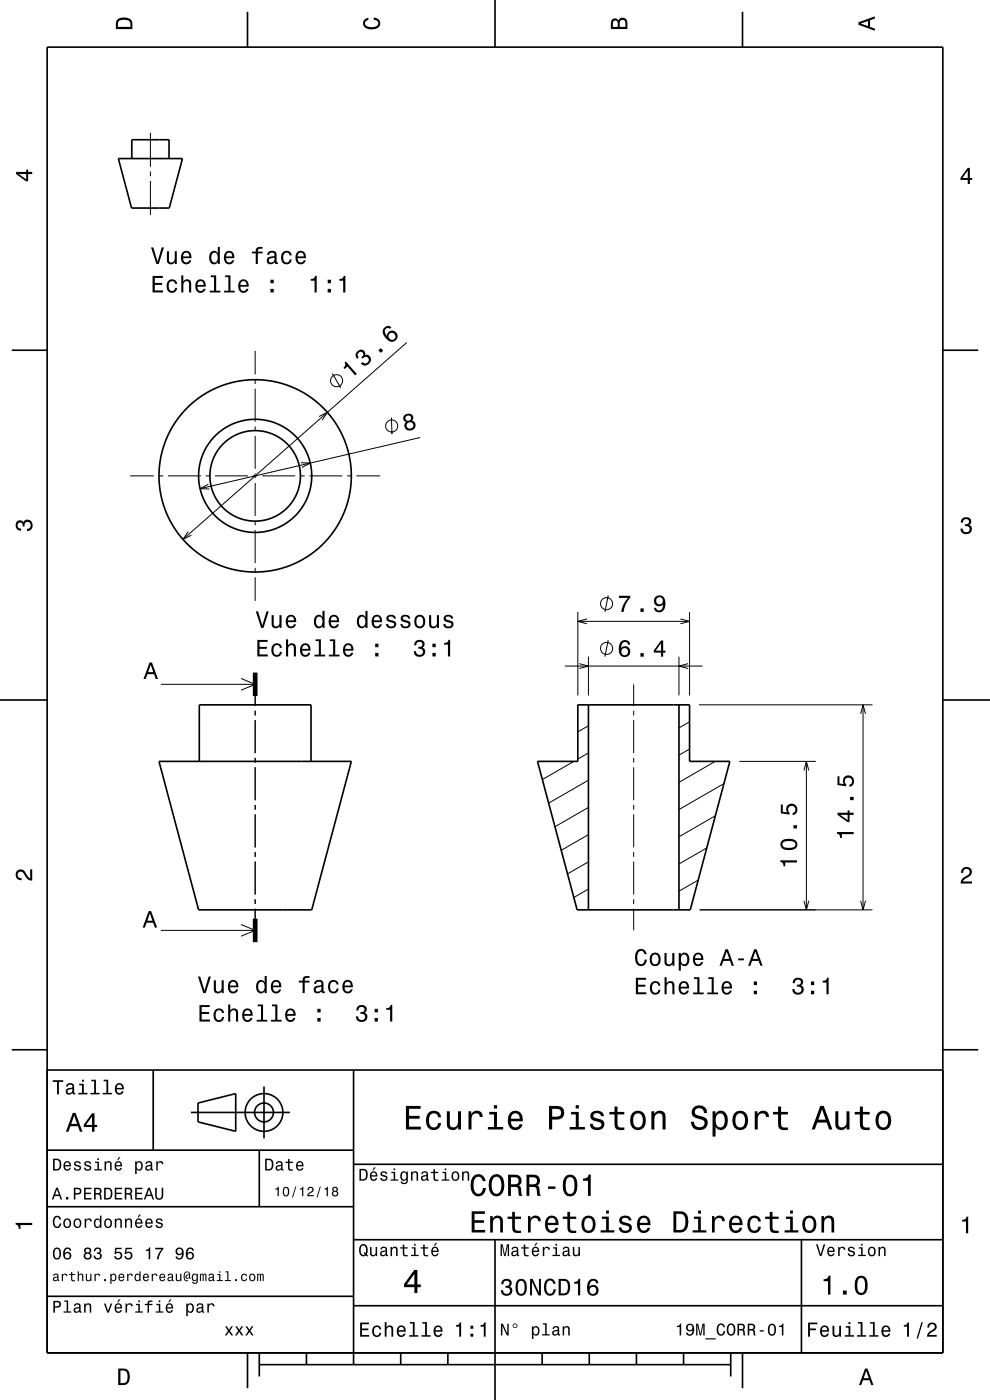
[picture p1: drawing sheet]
<svg xmlns="http://www.w3.org/2000/svg" width="210mm" height="297mm" viewBox="0 0 210 297" stroke-linecap="round" stroke-linejoin="round" font-family="sans-serif">
<g fill="none" stroke="#000" stroke-width=".21">
<path d="M31.9 28.2v7.2M31.9 36.4v1M31.9 38.4v7.2M54.1 74.4v5.1M70.5 79.2l1.8 3.1M86.3 72.7l-47.5 41.7M54.1 80.5v1M54.1 82.5v7M54.1 90.5v1M54.1 92.5v7M63.8 98.2h2l-1.7 1M67.7 88.4l1.7-.9-1.1 1.6"/>
<path d="M83 88.6l.1 3.6M89.1 92.8l-46.7 10.9M27.6 101h5M33.6 101h1M35.6 101h7M39.9 112.8l-1.1 1.6 1.8-.9M43.6 101h1M44.2 102.7l-1.8 1h2M45.6 101h7M53.6 101h1M54.1 100.5v1M54.1 102.5v7"/>
<path d="M54.1 110.5v1M54.1 112.5v7M55.6 101h7M63.6 101h1M65.6 101h7M73.6 101h1M75.6 101h5M54.1 120.5v1M54.1 122.5v5M122.6 129.8v17.7M122.6 131.8h23.7M124.5 131.3l-1.9 .5 1.9 .5"/>
<path d="M124.8 139.3v8.2M129 135.8l-.7 3.5M129 126.3l-.7 3.5M144 139.3v8.2M144.3 131.3l2 .5-2 .5M146.3 129.8v17.7M34.1 145.2h20v4.6M51.1 143.9l3 1.3-3 1.2M54.1 150.8v1M54.1 152.8v7M119.8 141.3h29.2M122.9 140.8l1.9 .5-1.9 .5"/>
<path d="M124.8 159.7l-2.2 1.3M124.8 154l-2.2 1.3M134.4 145.2v4.6M134.4 150.8v1M134.4 152.8v7M146 140.8l-2 .5 2 .5M146.3 158.9l-2.3 1.3M146.3 153.1l-2.3 1.3M148.3 149.5h36.8M182.6 151.5l.5-2 .5 2M183.1 149.5v43.5M54.1 160.8v1"/>
<path d="M54.1 162.8v7M54.1 170.8v1M54.1 172.8v7M121.7 161.5l-6.7 3.9M124.8 177.1l-5.7 3.3M124.8 171.3l-7.1 4.1M124.8 165.5l-8.4 4.9M134.4 160.8v1M134.4 162.8v7M134.4 170.8v1M134.4 172.8v7M149.9 179.9l-5.9 3.4"/>
<path d="M151.7 161.5l-7.7 4.5M151.7 173.1l-7.7 4.4M153.6 166.2l-9.6 5.5M156.8 161.5h16.3M170.5 163.5l.6-2 .5 2M171.1 161.5v31.5M51.1 196.1l3 1.3-3 1.2M54.1 180.8v1M54.1 182.8v7M54.1 190.8v1M54.1 192.8v4.6h-20M124.8 188.6l-3.1 1.8"/>
<path d="M124.8 182.8l-4.4 2.6M134.4 180.8v1M134.4 182.8v7M134.4 190.8v1M134.4 192.8v4.6M148.1 186.7l-4.1 2.4M148.4 193h36.7M170.5 191.1l.6 1.9 .5-1.9M182.6 191.1l.5 1.9 .5-1.9"/>
<circle cx="71.4" cy="80.8" r="1.28"/>
<circle cx="83.1" cy="90.4" r="1.28"/>
<circle cx="128.7" cy="128.1" r="1.28"/>
<circle cx="128.7" cy="137.6" r="1.28"/>
</g>
<g fill="none" stroke="#000" stroke-width=".35">
<path d="M10 10h190v277h-190zM52.5 2.5v7.5M105 0v10M157.5 2.5v7.5M25.1 33.6h13.6l-2.8 10.5h-8zM28 33.6v-4h7.9v4M2.5 74.3h7.5M200 74.3h7.5M0 148.5h10M122.6 149.5h23.7v12h8.5l-8.4 31.5h-24l-8.4-31.5h8.6zM124.8 149.5v43.5M144 149.5v43.5"/>
<path d="M200 148.5h10M33.7 161.5h40.8l-8.4 31.5h-24zM42.3 161.5v-12h23.7v12M2.5 222.7h7.5M10 227h190M32.5 227v17M40.5 236h21M42 234l8-2v8l-8-2zM56 230.5v11M75 227v62.5M200 222.7h7.5M10 244h65"/>
<path d="M10 256h65M55 244v12M75 247h125M10 275h65M75 277h125M75 263h125M105 263v34M170 263v24M52.5 287v7.5M55 289.5h100M55 287v5M65 287v2.5"/>
<path d="M85 287v2.5M95 287v2.5M115 287v2.5M125 287v2.5M135 287v2.5M145 287v2.5M155 287v5M157.5 287v7.5"/>
<circle cx="54.1" cy="101" r="12"/>
<circle cx="54.1" cy="101" r="9.6"/>
<circle cx="54.1" cy="101" r="20.4"/>
<circle cx="56" cy="236" r="2"/>
<circle cx="56" cy="236" r="4"/>
</g>
<path d="M54.1 142.7v5M54.1 194.9v5" fill="none" stroke="#000" stroke-width="1" stroke-linecap="butt"/>
<g fill="#000">
<path d="M25 4a2.2 2.2 0 0 0-.4 2.2h3.5v-1.2a1.42 1.42 0 0 0-1.8-1.3zM25.3 4.4a2.13 2.13 0 0 1 2.3 .3l.1 1h-2.7l.1-1z" fill-rule="evenodd"/>
<path d="M77.3 4.2l.8-.4v.4a.7 .7 0 0 0-.7 .5 .7 .7 0 0 0 .4 .8 1.7 1.7 0 0 0 2.5-.5 .9 .9 0 0 0-1-.8v-.5a1.24 1.24 0 0 1 1.4 1.1 1.24 1.24 0 0 1-1.1 1.4 2.22 2.22 0 0 1-2.5-.7l-.1-.5z" fill-rule="evenodd"/>
<path d="M129.8 4.2l-.2 .7v1.3h3.5v-1.4a.98 .98 0 0 0-.8-1 .98 .98 0 0 0-1.1 .6 .83 .83 0 0 0-1.4-.2zM130.1 4.5a.54 .54 0 0 1 .7-.1 .54 .54 0 0 1 .2 .6v.7h-1zM131.6 4.4a.62 .62 0 0 1 .7-.1 .62 .62 0 0 1 .4 .6v.8h-1.2z" fill-rule="evenodd"/>
<path d="M182.1 4.7v.6l3.5 1.2v-.4l-1-.4v-1.4l1-.4v-.4zM182.6 5l1.5-.5v1z" fill-rule="evenodd"/>
<path d="M3.4 36.5v.4l2.1 1.6h.5v-1.6h.8v-.4h-.8v-.5h-.4v.5zM4 36.9h1.6v1.1z" fill-rule="evenodd"/>
<path d="M205.3 35.6l-1.6 2.1v.5h1.6v.8h.4v-.8h.5v-.4h-.5v-2.2zM205.3 36.2v1.6h-1.1z" fill-rule="evenodd"/>
<path d="M32 52.5l1.2 3.5h.5l1.1-3.5h-.5l-.9 3-.9-3zM35.4 53.3v1.8a.89 .89 0 0 0 .6 1 .89 .89 0 0 0 1.1-.5v.4h.4v-2.7h-.4v1.6a.65 .65 0 0 1-.4 .7 .65 .65 0 0 1-.8-.3l-.1-2zM38.7 53.6a1.54 1.54 0 0 0 .8 2.5 1.06 1.06 0 0 0 1.1-.9h-.5l-.2 .4-.4 .1a.75 .75 0 0 1-.7-.9h1.8a1.17 1.17 0 0 0-.5-1.4 1.17 1.17 0 0 0-1.4 .2zM39 53.8a.66 .66 0 0 1 .8-.1 .66 .66 0 0 1 .4 .7h-1.4zM44.6 53.6a1.57 1.57 0 0 0 .8 2.5l.5-.1 .3-.4v.4h.4v-3.6h-.4v1.3a.89 .89 0 0 0-1.6-.1zM45 53.9a.62 .62 0 0 1 .7-.3 .62 .62 0 0 1 .4 .6 1.11 1.11 0 0 1-.6 1.5 1.18 1.18 0 0 1-.5-1.8zM47.8 53.6a1.54 1.54 0 0 0 .8 2.5 1.06 1.06 0 0 0 1.1-.9h-.5l-.2 .4-.4 .1a.76 .76 0 0 1-.7-.9h1.8a1.17 1.17 0 0 0-.5-1.4 1.17 1.17 0 0 0-1.4 .2zM48.1 53.8a.66 .66 0 0 1 .8-.1 .66 .66 0 0 1 .4 .7h-1.4zM53.4 53.4v.4h.8v2.2h.5v-2.2h1v-.4h-1v-.4l.3-.2h.7v-.4a1.04 1.04 0 0 0-1.5 .7v.3zM57 53.4l-.3 .7h.4a.55 .55 0 0 1 .7-.6 .55 .55 0 0 1 .3 .8l-.2 .1a1 1 0 0 0-1 .2 1 1 0 0 0-.3 1 .94 .94 0 0 0 1.7 0l.1 .4h.5v-.3l-.2-.1v-1.6a1.02 1.02 0 0 0-1.7-.6zM57.1 54.9l1.1-.3a.77 .77 0 0 1-.2 .9 .77 .77 0 0 1-.9 .1zM59.9 53.6a1.53 1.53 0 0 0 .9 2.5 1.05 1.05 0 0 0 1.1-1.1h-.5a.67 .67 0 0 1-.6 .7 .67 .67 0 0 1-.7-.6 1.12 1.12 0 0 1 .7-1.5 .6 .6 0 0 1 .6 .6h.5a1.09 1.09 0 0 0-.8-1 1.09 1.09 0 0 0-1.2 .4zM63 53.6a1.54 1.54 0 0 0 .8 2.5 1.06 1.06 0 0 0 1.1-.9h-.5l-.2 .4-.4 .1a.76 .76 0 0 1-.7-.9h1.8a1.17 1.17 0 0 0-.5-1.4 1.17 1.17 0 0 0-1.4 .2zM63.3 53.8a.66 .66 0 0 1 .8-.1 .66 .66 0 0 1 .3 .7h-1.3z" fill-rule="evenodd"/>
<path d="M32.4 58.5v3.5h2.2v-.4h-1.8v-1.2h1.6v-.4h-1.6v-1h1.7v-.5zM35.6 59.6a1.53 1.53 0 0 0 .9 2.5 1.06 1.06 0 0 0 1.1-1h-.4a.67 .67 0 0 1-.7 .6 .67 .67 0 0 1-.7-.6 1.11 1.11 0 0 1 .7-1.5 .59 .59 0 0 1 .6 .6h.5a1.09 1.09 0 0 0-.8-.9 1.09 1.09 0 0 0-1.2 .3zM38.5 58.4v3.6h.4v-1.5a.63 .63 0 0 1 .5-.9 .63 .63 0 0 1 .7 .8v1.6h.5v-1.7a.88 .88 0 0 0-.6-1 .88 .88 0 0 0-1.1 .4v-1.3zM41.7 59.6a1.54 1.54 0 0 0 .8 2.5 1.06 1.06 0 0 0 1.1-.8h-.4l-.3 .3-.3 .1a.76 .76 0 0 1-.7-.9h1.7a1.16 1.16 0 0 0-.4-1.3 1.16 1.16 0 0 0-1.5 .1zM42.1 59.8a.66 .66 0 0 1 .8-.1 .66 .66 0 0 1 .3 .7h-1.3zM44.7 58.4v.4h.7v2.9h-.9v.3h2.3v-.3h-.9v-3.3zM47.7 58.4v.4h.7v2.9h-.9v.3h2.3v-.3h-.9v-3.3zM50.8 59.6a1.54 1.54 0 0 0 .8 2.5 1.05 1.05 0 0 0 1.1-.8h-.4l-.2 .3-.4 .1a.76 .76 0 0 1-.7-.9h1.8a1.16 1.16 0 0 0-.5-1.3 1.16 1.16 0 0 0-1.5 .1zM51.2 59.8a.66 .66 0 0 1 .8-.1 .66 .66 0 0 1 .3 .7h-1.3zM57.4 61.3v.7h.7v-.7zM57.4 59.3v.8h.7v-.8z" fill-rule="evenodd"/>
<path d="M65.9 59.2v.4h.8v2.4h.5v-3.5h-.4a.77 .77 0 0 1-.9 .7zM69.5 61.3v.7h.7v-.7zM69.5 59.3v.8h.7v-.8zM72 59.2v.4h.8v2.4h.5v-3.5h-.4a.77 .77 0 0 1-.9 .7z" fill-rule="evenodd"/>
<path d="M73.1 76.9a.77 .77 0 0 1-.3 1.1l.3 .3 .6-.5 1.6 1.8 .4-.3-2.3-2.6zM75.8 74.5a1.05 1.05 0 0 0 0 1.6l.3-.3a.62 .62 0 0 1-.3-.8 .62 .62 0 0 1 .8-.3 .62 .62 0 0 1 .4 .7l-.4 .4 .3 .3a.72 .72 0 0 1 1-.3 .72 .72 0 0 1 .3 1 .72 .72 0 0 1-1.1 .2l-.2-.2-.4 .3a1.18 1.18 0 0 0 2-.1 1.18 1.18 0 0 0-.8-1.8l-.3 .1a.91 .91 0 0 0-.4-1.1 .91 .91 0 0 0-1.2 .3zM80.3 74.3l.5 .6 .5-.5-.5-.6zM81.6 69.5a1.58 1.58 0 0 0 .3 2.3 1.26 1.26 0 0 0 1.8 .6 1.26 1.26 0 0 0 .3-1.9 1.11 1.11 0 0 0-1.2-.3 1.11 1.11 0 0 0-.7 1.1 1.02 1.02 0 0 1-.3-1.5 .58 .58 0 0 1 .9 0l.3-.4a.99 .99 0 0 0-1.4 .1zM82.4 71.4a.75 .75 0 0 1 1.5 0 .75 .75 0 0 1-1.5 0z" fill-rule="evenodd"/>
<path d="M85.7 88.2a.83 .83 0 0 0 .5 1.3 1.11 1.11 0 0 0-.1 1.6 1.11 1.11 0 0 0 1.6 0 1.03 1.03 0 0 0 .5-1 1.03 1.03 0 0 0-.8-.9 .89 .89 0 0 0 .1-1.1 .89 .89 0 0 0-1.1-.3zM86.2 90.3a.75 .75 0 0 1 1.5 0 .75 .75 0 0 1-1.5 0zM86 88.7a.6 .6 0 0 1 1.2 0 .6 .6 0 0 1-1.2 0z" fill-rule="evenodd"/>
<path d="M3.6 110.6a.86 .86 0 0 1 1.4 .2 1.06 1.06 0 0 1 1.2-.5 1.06 1.06 0 0 1 .7 1.2 1.1 1.1 0 0 1-1.2 1.2v-.5a.71 .71 0 0 0 .8-1 .71 .71 0 0 0-1.3-.1v.6h-.4a.61 .61 0 0 0-.3-.8 .61 .61 0 0 0-.8 .3 .61 .61 0 0 0 .2 .8l.6 .1v.5a1.15 1.15 0 0 1-1.2-.7 1.15 1.15 0 0 1 .3-1.3z" fill-rule="evenodd"/>
<path d="M204.1 110a1.08 1.08 0 0 1 1.4-.2 1.08 1.08 0 0 1 .4 1.3l-.3 .3a1.06 1.06 0 0 1 .5 1.2 1.06 1.06 0 0 1-1.2 .7 1.1 1.1 0 0 1-1.2-1.2h.5a.71 .71 0 0 0 1 .8 .71 .71 0 0 0 .1-1.3h-.6v-.4a.61 .61 0 0 0 .8-.3 .61 .61 0 0 0-.2-.8 .61 .61 0 0 0-.9 .2l-.1 .6h-.5z" fill-rule="evenodd"/>
<path d="M54.6 135.8v3.5h2.2v-.5h-1.7v-1.2h1.5v-.4h-1.5v-1h1.7v-.4zM57.9 136.8a1.53 1.53 0 0 0 .8 2.6 1.06 1.06 0 0 0 1.1-1.1h-.4a.67 .67 0 0 1-.6 .7 .67 .67 0 0 1-.8-.6 1.11 1.11 0 0 1 .7-1.6 .6 .6 0 0 1 .7 .6h.4a1.09 1.09 0 0 0-.8-.9 1.09 1.09 0 0 0-1.1 .3zM60.7 135.6v3.7h.4v-1.6a.64 .64 0 0 1 .4-.8 .64 .64 0 0 1 .8 .4v2h.5v-1.8a.88 .88 0 0 0-.6-1 .88 .88 0 0 0-1.1 .4v-1.3zM63.9 136.8a1.54 1.54 0 0 0 .8 2.6 1.06 1.06 0 0 0 1.1-.9h-.4l-.2 .3-.4 .2a.76 .76 0 0 1-.7-1h1.8a1.16 1.16 0 0 0-.5-1.3 1.16 1.16 0 0 0-1.5 .1zM64.3 137.1a.66 .66 0 0 1 .8-.2 .66 .66 0 0 1 .3 .8h-1.3zM66.9 135.6v.4h.7v2.9h-.9v.4h2.3v-.4h-.9v-3.3zM70 135.6v.4h.7v2.9h-.9v.4h2.2v-.4h-.9v-3.3zM73 136.8a1.54 1.54 0 0 0 .8 2.6 1.05 1.05 0 0 0 1.1-.9h-.4l-.2 .3-.4 .2a.76 .76 0 0 1-.7-1h1.8a1.16 1.16 0 0 0-.5-1.3 1.16 1.16 0 0 0-1.5 .1zM73.4 137.1a.66 .66 0 0 1 .8-.2 .66 .66 0 0 1 .3 .8h-1.3zM79.6 138.5v.8h.7v-.8zM79.6 136.5v.8h.7v-.8z" fill-rule="evenodd"/>
<path d="M54.3 129.7l1.1 3.5h.5l1.1-3.5h-.5l-.9 3-.9-3zM57.6 130.5v1.8a.89 .89 0 0 0 .6 1 .89 .89 0 0 0 1.1-.5v.4h.4v-2.7h-.4v1.6a.65 .65 0 0 1-.4 .7 .65 .65 0 0 1-.8-.3v-2zM60.9 130.8a1.54 1.54 0 0 0 .8 2.5 1.06 1.06 0 0 0 1.1-.9h-.4l-.3 .4-.3 .1a.76 .76 0 0 1-.7-.9h1.7a1.17 1.17 0 0 0-.5-1.4 1.17 1.17 0 0 0-1.4 .2zM61.3 131a.66 .66 0 0 1 .7-.1 .66 .66 0 0 1 .4 .7h-1.3zM66.9 130.8a1.58 1.58 0 0 0 .7 2.5l.5-.1 .3-.4v.4h.5v-3.6h-.5v1.3a.89 .89 0 0 0-1.5-.1zM67.2 131.1a.62 .62 0 0 1 .7-.3 .62 .62 0 0 1 .5 .6 1.12 1.12 0 0 1-.7 1.5 1.19 1.19 0 0 1-.5-1.8zM70 130.8a1.54 1.54 0 0 0 .8 2.5 1.06 1.06 0 0 0 1.1-.9h-.4l-.3 .4-.3 .1a.76 .76 0 0 1-.7-.9h1.7a1.17 1.17 0 0 0-.4-1.4 1.17 1.17 0 0 0-1.5 .2zM70.4 131a.66 .66 0 0 1 .8-.1 .66 .66 0 0 1 .3 .7h-1.3zM76 130.8a1.58 1.58 0 0 0 .7 2.5l.5-.1 .3-.4v.4h.5v-3.6h-.5v1.3a.89 .89 0 0 0-1.5-.1zM76.3 131.1a.62 .62 0 0 1 .7-.3 .62 .62 0 0 1 .5 .6 1.12 1.12 0 0 1-.7 1.5 1.19 1.19 0 0 1-.5-1.8zM79.1 130.8a1.54 1.54 0 0 0 .8 2.5 1.06 1.06 0 0 0 1.1-.9h-.4l-.3 .4-.3 .1a.76 .76 0 0 1-.7-.9h1.8a1.16 1.16 0 0 0-.5-1.4 1.16 1.16 0 0 0-1.5 .2zM79.5 131a.66 .66 0 0 1 .8-.1 .66 .66 0 0 1 .3 .7h-1.3zM82.2 130.6a.76 .76 0 0 0-.2 .9 .76 .76 0 0 0 .7 .5l.9 .3a.63 .63 0 0 1-.6 .7 .63 .63 0 0 1-.7-.6h-.4a1.07 1.07 0 0 0 1.2 .9 1.07 1.07 0 0 0 .9-1.2l-.4-.4-1.1-.3a.54 .54 0 0 1 .4-.7 .54 .54 0 0 1 .6 .5h.5a1.03 1.03 0 0 0-.7-.8 1.03 1.03 0 0 0-1.1 .2zM85.2 130.6a.76 .76 0 0 0-.2 .9 .76 .76 0 0 0 .7 .5l.9 .3a.63 .63 0 0 1-.6 .7 .63 .63 0 0 1-.6-.6h-.5a1.07 1.07 0 0 0 1.2 .9 1.07 1.07 0 0 0 .9-1.2l-.4-.4-1.1-.3a.54 .54 0 0 1 .5-.7 .54 .54 0 0 1 .6 .5h.4a1.03 1.03 0 0 0-.7-.8 1.03 1.03 0 0 0-1.1 .2zM88.2 130.8a1.53 1.53 0 0 0 .8 2.5 1.48 1.48 0 0 0 1.2-1.4 1.48 1.48 0 0 0-1.2-1.5l-.5 .1zM88.5 131.1a.67 .67 0 0 1 .7-.3 .67 .67 0 0 1 .5 .6 1.11 1.11 0 0 1-.7 1.5 1.17 1.17 0 0 1-.5-1.8zM91 130.5v1.8a.89 .89 0 0 0 .6 1 .89 .89 0 0 0 1.1-.5v.4h.4v-2.7h-.4v1.6a.65 .65 0 0 1-.4 .7 .65 .65 0 0 1-.8-.3v-2zM94.4 130.6a.76 .76 0 0 0-.3 .9 .76 .76 0 0 0 .8 .5l.8 .3a.63 .63 0 0 1-.6 .7 .63 .63 0 0 1-.6-.6h-.5a1.07 1.07 0 0 0 1.2 .9 1.07 1.07 0 0 0 1-1.2l-.5-.4-1-.3a.53 .53 0 0 1 .4-.7 .53 .53 0 0 1 .6 .5h.4a1.03 1.03 0 0 0-.7-.8 1.03 1.03 0 0 0-1 .2z" fill-rule="evenodd"/>
<path d="M88.2 136l-.4 .9h.5a.62 .62 0 0 1 .3-.8 .62 .62 0 0 1 .8 .3 .62 .62 0 0 1-.2 .8h-.5v.4a.72 .72 0 0 1 1 .5 .72 .72 0 0 1-.5 .9 .72 .72 0 0 1-.9-.5l-.1-.3h-.4a1.18 1.18 0 0 0 1.5 1.1 1.18 1.18 0 0 0 .6-1.8l-.3-.1a.9 .9 0 0 0 .4-1.1 .9 .9 0 0 0-1-.6zM91.7 138.5v.8h.7v-.8zM91.7 136.5v.8h.7v-.8zM94.2 136.4v.4h.8v2.5h.5v-3.6h-.4a.77 .77 0 0 1-.9 .7z" fill-rule="evenodd"/>
<path d="M131.3 126.4v.4h1.9a5.2 5.2 0 0 0-1.4 3h.5a5.3 5.3 0 0 1 1.4-3v-.4zM135.9 129.1v.7h.7v-.7zM139 126.6a1.15 1.15 0 0 0 0 1.7 1.15 1.15 0 0 0 1.7-.1 1.02 1.02 0 0 1-.9 1.3 .56 .56 0 0 1-.6-.6h-.5a1.18 1.18 0 0 0 1.3 1 1.18 1.18 0 0 0 1.1-1.1 1.77 1.77 0 0 0-1.2-2.5zM139.2 127.4a.75 .75 0 0 1 1.5 0 .75 .75 0 0 1-1.5 0z" fill-rule="evenodd"/>
<path d="M131.8 136.1a2.4 2.4 0 0 0 .2 3.2 1.16 1.16 0 0 0 1.5-.3 1.16 1.16 0 0 0-.2-1.6 1.16 1.16 0 0 0-1.5 .1 1.02 1.02 0 0 1 .8-1.3 .59 .59 0 0 1 .6 .6h.5a1.12 1.12 0 0 0-.8-1 1.12 1.12 0 0 0-1.1 .3zM131.7 138.3a.75 .75 0 0 1 1.5 0 .75 .75 0 0 1-1.5 0zM135.9 138.6v.7h.7v-.7zM140.2 135.9l-1.5 2.1v.4h1.5v.9h.5v-.9h.5v-.4h-.5v-2.1zM140.2 136.5v1.5h-1.1z" fill-rule="evenodd"/>
<path d="M31.7 140.5l-1.3 3.5h.5l.4-1h1.4l.3 1h.5l-1.3-3.5zM32 141l.5 1.6h-1.1z" fill-rule="evenodd"/>
<path d="M177.5 176.5v.4a.78 .78 0 0 1 .7 .9h.4v-.8h2.5v-.5zM177.7 172.4v.5l2.1 1.5h.4v-1.5h.9v-.5h-.9v-.5h-.4v.5zM178.2 172.9h1.6v1.1zM180.3 169.1v.7h.8v-.7zM177.7 164.7v1.8l1.8 .3v-.4a.8 .8 0 0 1-.2-1.2 .8 .8 0 0 1 1.2 .1 .8 .8 0 0 1-.3 1.2v.4a1.21 1.21 0 0 0 1-1.5 1.21 1.21 0 0 0-1.6-.8 1.21 1.21 0 0 0-.6 1.7l-.9-.1v-1.5z" fill-rule="evenodd"/>
<path d="M3.6 184.7a1.22 1.22 0 0 1 2 .8l.4 .5 .4 .3v-1.9h.4v2.4a1.8 1.8 0 0 1-1.7-1.4 .71 .71 0 0 0-.9-.5 .71 .71 0 0 0-.5 .9 .71 .71 0 0 0 .9 .5v.4a1.19 1.19 0 0 1-1.2-.6 1.19 1.19 0 0 1 .2-1.4z" fill-rule="evenodd"/>
<path d="M31.5 193.3l-1.2 3.5h.4l.4-1h1.4l.4 1h.4l-1.3-3.5zM31.8 193.8l.5 1.5h-1z" fill-rule="evenodd"/>
<path d="M165.5 182.5v.4a.77 .77 0 0 1 .7 .9h.4v-.8h2.5v-.5zM166 178.2a1.13 1.13 0 0 0-.4 1.3 1.13 1.13 0 0 0 1 .8 2.28 2.28 0 0 0 2.4-.6 1.14 1.14 0 0 0-.9-1.7 2.86 2.86 0 0 0-2.1 .2zM166 178.8a2.38 2.38 0 0 1 2.7 0v.7a2.37 2.37 0 0 1-2.7 0zM168.3 175.1v.7h.8v-.7zM165.6 170.7v1.8l1.9 .3v-.4a.8 .8 0 0 1-.2-1.2 .8 .8 0 0 1 1.2 .1 .8 .8 0 0 1-.4 1.2v.4a1.21 1.21 0 0 0 1.1-1.5 1.21 1.21 0 0 0-1.7-.8 1.21 1.21 0 0 0-.5 1.7l-1-.1v-1.5z" fill-rule="evenodd"/>
<path d="M204.2 184.2a1.18 1.18 0 0 1 1.9 .3 1.18 1.18 0 0 1-1 1.7l-.5 .4-.3 .4h1.9v.4h-2.4a1.81 1.81 0 0 1 1.4-1.7 .71 .71 0 0 0 .5-.9 .71 .71 0 0 0-.9-.5 .71 .71 0 0 0-.5 .9h-.5z" fill-rule="evenodd"/>
<path d="M42.3 213.2v3.5h2.2v-.4h-1.7v-1.2h1.5v-.4h-1.5v-1.1h1.7v-.4zM45.6 214.3a1.53 1.53 0 0 0 .8 2.5 1.07 1.07 0 0 0 1.1-1h-.4a.67 .67 0 0 1-.6 .6 .67 .67 0 0 1-.7-.6 1.11 1.11 0 0 1 .6-1.5 .59 .59 0 0 1 .7 .6h.4a1.09 1.09 0 0 0-.7-1 1.09 1.09 0 0 0-1.2 .4zM48.4 213.1v3.6h.4v-1.5a.63 .63 0 0 1 .6-.9 .63 .63 0 0 1 .7 .7v1.7h.4v-1.8a.88 .88 0 0 0-.6-.9 .88 .88 0 0 0-1.1 .4v-1.3zM51.7 214.3a1.54 1.54 0 0 0 .8 2.5 1.06 1.06 0 0 0 1.1-.9h-.5l-.2 .4-.4 .1a.76 .76 0 0 1-.7-.9h1.8a1.16 1.16 0 0 0-.5-1.4 1.16 1.16 0 0 0-1.4 .2zM52 214.5a.66 .66 0 0 1 .8-.1 .66 .66 0 0 1 .3 .7h-1.3zM54.7 213.1v.4h.7v2.8h-1v.4h2.3v-.4h-.9v-3.2zM57.7 213.1v.4h.7v2.8h-.9v.4h2.2v-.4h-.9v-3.2zM60.8 214.3a1.54 1.54 0 0 0 .8 2.5 1.07 1.07 0 0 0 1.1-.9h-.5l-.2 .4-.4 .1a.76 .76 0 0 1-.7-.9h1.8a1.16 1.16 0 0 0-.5-1.4 1.16 1.16 0 0 0-1.4 .2zM61.1 214.5a.66 .66 0 0 1 .8-.1 .66 .66 0 0 1 .4 .7h-1.4zM67.3 216v.7h.7v-.7zM67.3 214v.8h.7v-.8z" fill-rule="evenodd"/>
<path d="M42 207.2l1.1 3.5h.5l1.1-3.5h-.4l-.9 2.9-.9-2.9zM45.3 208v1.7a.89 .89 0 0 0 .7 1 .89 .89 0 0 0 1-.4v.4h.5v-2.7h-.5v1.5a.65 .65 0 0 1-.4 .8 .65 .65 0 0 1-.8-.3v-2zM48.6 208.3a1.54 1.54 0 0 0 .8 2.5 1.06 1.06 0 0 0 1.1-.9h-.4l-.2 .3-.4 .2a.76 .76 0 0 1-.7-1h1.8a1.17 1.17 0 0 0-.5-1.3 1.17 1.17 0 0 0-1.5 .2zM49 208.5a.66 .66 0 0 1 .8-.2 .66 .66 0 0 1 .3 .8h-1.3zM54.6 208.3a1.57 1.57 0 0 0 .8 2.5l.4-.2 .3-.3v.4h.5v-3.6h-.5v1.3a.89 .89 0 0 0-1.5-.1zM54.9 208.5a.62 .62 0 0 1 .7-.2 .62 .62 0 0 1 .5 .6 1.12 1.12 0 0 1-.7 1.5 1.19 1.19 0 0 1-.5-1.9zM57.7 208.3a1.54 1.54 0 0 0 .8 2.5 1.06 1.06 0 0 0 1.1-.9h-.4l-.2 .3-.4 .2a.76 .76 0 0 1-.7-1h1.8a1.16 1.16 0 0 0-.5-1.3 1.16 1.16 0 0 0-1.5 .2zM58.1 208.5a.66 .66 0 0 1 .8-.2 .66 .66 0 0 1 .3 .8h-1.3zM63.4 208.1v.3h.8v2.3h.4v-2.3h1.1v-.3h-1.1l.1-.4 .3-.2h.7v-.4a1.04 1.04 0 0 0-1.5 .7v.3zM66.9 208.1l-.3 .7h.4a.55 .55 0 0 1 .7-.6 .55 .55 0 0 1 .4 .8h-.2a1 1 0 0 0-1.1 .3 1 1 0 0 0-.2 1 .94 .94 0 0 0 1.6 0l.1 .3 .6 .1v-.4h-.3v-1.6a1.02 1.02 0 0 0-1.7-.6zM67.1 209.6l1.1-.3a.77 .77 0 0 1-.2 .9 .77 .77 0 0 1-.9 .1zM69.9 208.3a1.53 1.53 0 0 0 .8 2.5 1.05 1.05 0 0 0 1.1-1.1h-.4a.67 .67 0 0 1-.6 .7 .67 .67 0 0 1-.7-.6 1.11 1.11 0 0 1 .6-1.5 .59 .59 0 0 1 .7 .6h.4a1.09 1.09 0 0 0-.7-1 1.09 1.09 0 0 0-1.2 .4zM72.9 208.3a1.54 1.54 0 0 0 .8 2.5 1.06 1.06 0 0 0 1.1-.9h-.4l-.3 .3-.3 .2a.76 .76 0 0 1-.7-1h1.8a1.17 1.17 0 0 0-.5-1.3 1.17 1.17 0 0 0-1.5 .2zM73.3 208.5a.66 .66 0 0 1 .8-.2 .66 .66 0 0 1 .3 .8h-1.3z" fill-rule="evenodd"/>
<path d="M75.9 213.5l-.3 .9h.4a.62 .62 0 0 1 .4-.8 .62 .62 0 0 1 .8 .3 .62 .62 0 0 1-.3 .8h-.4v.4a.72 .72 0 0 1 .9 .4 .72 .72 0 0 1-.5 1 .72 .72 0 0 1-.9-.5v-.4h-.5a1.18 1.18 0 0 0 1.5 1.2 1.18 1.18 0 0 0 .6-1.8l-.2-.2a.91 .91 0 0 0 .3-1.1 .91 .91 0 0 0-1-.5zM79.5 216v.7h.7v-.7zM79.5 214v.8h.7v-.8zM81.9 213.9v.3h.9v2.5h.4v-3.5h-.3a.77 .77 0 0 1-1 .7z" fill-rule="evenodd"/>
<path d="M134.9 207.4v3.5h2.2v-.4h-1.8v-1.2h1.6v-.4h-1.6v-1.1h1.8v-.4zM138.2 208.5a1.53 1.53 0 0 0 .8 2.5 1.06 1.06 0 0 0 1.1-1h-.4a.67 .67 0 0 1-.7 .6 .67 .67 0 0 1-.7-.6 1.12 1.12 0 0 1 .7-1.5 .59 .59 0 0 1 .7 .6h.4a1.09 1.09 0 0 0-.8-.9 1.09 1.09 0 0 0-1.1 .3zM141 207.3v3.6h.4v-1.5a.63 .63 0 0 1 .4-.8 .63 .63 0 0 1 .8 .3v2h.5v-1.8a.88 .88 0 0 0-.6-.9 .88 .88 0 0 0-1.1 .4v-1.3zM144.2 208.5a1.55 1.55 0 0 0 .8 2.5 1.07 1.07 0 0 0 1.1-.9h-.4l-.2 .4-.4 .1a.76 .76 0 0 1-.7-.9h1.8a1.17 1.17 0 0 0-.5-1.4 1.17 1.17 0 0 0-1.5 .2zM144.6 208.7a.66 .66 0 0 1 .8-.1 .66 .66 0 0 1 .3 .7h-1.3zM147.2 207.3v.4h.7v2.9h-.9v.3h2.3v-.3h-.9v-3.3zM150.3 207.3v.4h.7v2.9h-1v.3h2.3v-.3h-.9v-3.3zM153.3 208.5a1.54 1.54 0 0 0 .8 2.5 1.07 1.07 0 0 0 1.1-.9h-.4l-.2 .4-.4 .1a.76 .76 0 0 1-.7-.9h1.8a1.17 1.17 0 0 0-.5-1.4 1.17 1.17 0 0 0-1.5 .2zM153.7 208.7a.66 .66 0 0 1 .8-.1 .66 .66 0 0 1 .3 .7h-1.3zM159.9 210.2v.7h.7v-.7zM159.9 208.2v.8h.7v-.8z" fill-rule="evenodd"/>
<path d="M135 201.8a2.51 2.51 0 0 0 .4 3.1 1.27 1.27 0 0 0 1.8-1.3h-.4a.82 .82 0 0 1-1.1 .9 2.08 2.08 0 0 1 0-2.7 .72 .72 0 0 1 1 .6h.5a1.19 1.19 0 0 0-.9-1.1 1.19 1.19 0 0 0-1.3 .5zM138.1 202.5a1.53 1.53 0 0 0 .9 2.5 1.48 1.48 0 0 0 1.1-1.5 1.48 1.48 0 0 0-1.1-1.4l-.5 .1zM138.4 202.7a.67 .67 0 0 1 .8-.2 .67 .67 0 0 1 .4 .6 1.11 1.11 0 0 1-.6 1.5 1.17 1.17 0 0 1-.6-1.9zM141 202.2v1.8a.89 .89 0 0 0 .6 .9 .89 .89 0 0 0 1-.4v.4h.5v-2.7h-.5v1.5a.65 .65 0 0 1-.4 .8 .65 .65 0 0 1-.8-.3v-2zM144 202.2v3.7h.4v-1.4a.93 .93 0 0 0 1 .5 .93 .93 0 0 0 .8-.9 1.5 1.5 0 0 0-1-2l-.5 .1-.3 .4v-.4zM144.6 202.7a.63 .63 0 0 1 .7-.2 .63 .63 0 0 1 .4 .6 1.13 1.13 0 0 1-.6 1.5 1.19 1.19 0 0 1-.5-1.9zM147.3 202.5a1.54 1.54 0 0 0 .8 2.5 1.07 1.07 0 0 0 1.1-.9h-.5l-.2 .4-.4 .1a.76 .76 0 0 1-.7-.9h1.8a1.17 1.17 0 0 0-.5-1.4 1.17 1.17 0 0 0-1.4 .2zM147.6 202.7a.66 .66 0 0 1 .8-.2 .66 .66 0 0 1 .3 .8h-1.3zM153.9 201.4l-1.3 3.5h.5l.4-1h1.4l.3 1h.5l-1.3-3.5zM154.2 201.9l.5 1.5h-1.1zM156.6 203.3v.4h1.2v-.4zM160 201.4l-1.3 3.5h.5l.3-1h1.4l.4 1h.5l-1.3-3.5zM160.2 201.9l.6 1.5h-1.1z" fill-rule="evenodd"/>
<path d="M168.4 207.7l-.3 .9h.5a.62 .62 0 0 1 .3-.8 .62 .62 0 0 1 .8 .3 .62 .62 0 0 1-.2 .8h-.5v.4a.72 .72 0 0 1 1 .4 .72 .72 0 0 1-.5 1 .72 .72 0 0 1-.9-.5l-.1-.4h-.4a1.18 1.18 0 0 0 1.5 1.2 1.18 1.18 0 0 0 .6-1.8l-.3-.1a.91 .91 0 0 0 .4-1.2 .91 .91 0 0 0-1.1-.5zM172 210.2v.7h.7v-.7zM172 208.2v.8h.7v-.8zM174.5 208.1v.3h.8v2.5h.5v-3.5h-.4a.77 .77 0 0 1-.9 .7z" fill-rule="evenodd"/>
<path d="M11.2 229.2v.3h.9v2.7h.4v-2.7h.9v-.3zM14.3 230l-.3 .5h.4a.47 .47 0 0 1 .6-.4 .47 .47 0 0 1 .3 .6l-.2 .1a.84 .84 0 0 0-1 .2 .84 .84 0 0 0 0 1.1 .9 .9 0 0 0 1.3-.2l.1 .2 .5 .1v-.3l-.3-.1v-.1v-1.2a.87 .87 0 0 0-.6-.7 .87 .87 0 0 0-.8 .2zM14.4 231.3l.9-.3a.66 .66 0 0 1-.1 .7 .66 .66 0 0 1-.8 .1zM16.8 229.9v.3h.6v1.6h-.8v.4h2v-.4h-.8v-1.9zM17.4 229.1v.4h.4v-.4zM19.4 229.1v.3h.6v2.4h-.8v.4h1.9v-.4h-.7v-2.7zM22 229.1v.3h.6v2.4h-.8v.4h1.9v-.4h-.7v-2.7zM24.6 230.1a1.32 1.32 0 0 0 .7 2.1 .9 .9 0 0 0 .9-.7h-.3l-.2 .3-.4 .1a.65 .65 0 0 1-.5-.8h1.5a1 1 0 0 0-.4-1.2 1 1 0 0 0-1.3 .2zM24.9 230.3a.57 .57 0 0 1 .7-.1 .57 .57 0 0 1 .3 .6h-1.1z" fill-rule="evenodd"/>
<path d="M86.1 234.6v5h3.2v-.6h-2.5v-1.7h2.2v-.6h-2.2v-1.5h2.4v-.6zM90.8 236.2a2.6 2.6 0 0 0 .5 3.4 1.59 1.59 0 0 0 2.3-1.4h-.6a.95 .95 0 0 1-.9 1 .95 .95 0 0 1-1-.9 1.59 1.59 0 0 1 .9-2.1 .86 .86 0 0 1 .9 .8h.7a1.56 1.56 0 0 0-1.1-1.3 1.56 1.56 0 0 0-1.7 .5zM94.8 235.8v2.5a1.27 1.27 0 0 0 .9 1.4 1.27 1.27 0 0 0 1.5-.7v.6h.6v-3.8h-.6v2.2a.92 .92 0 0 1-.6 1.1 .92 .92 0 0 1-1.2-.4v-2.9zM99.4 235.8v3.8h.6v-2.2a.95 .95 0 0 1 .5-1.1 .95 .95 0 0 1 1.2 .3l.1 .4h.6a1.28 1.28 0 0 0-1-1.4 1.28 1.28 0 0 0-1.4 .8v-.6zM103.8 235.9v.5h1v2.7h-1.3v.5h3.2v-.5h-1.3v-3.2zM104.8 234.4v.8h.6v-.8zM108.1 236.2a2.63 2.63 0 0 0 .5 3.4 1.58 1.58 0 0 0 2.2-1.1h-.6l-.3 .5-.5 .2a1.08 1.08 0 0 1-1-1.3h2.5a1.66 1.66 0 0 0-.7-2 1.66 1.66 0 0 0-2.1 .3zM108.6 236.5a.94 .94 0 0 1 1.2-.2 .94 .94 0 0 1 .5 1h-1.9zM116.5 234.6v5h.6v-2.1h.8a1.47 1.47 0 0 0 1.8-1.2 1.47 1.47 0 0 0-1.5-1.7zM117.1 235.2a1.6 1.6 0 0 1 1.8 .5 .86 .86 0 0 1 0 .9 .86 .86 0 0 1-.9 .3h-.9zM121.1 235.9v.5h1v2.7h-1.3v.5h3.3v-.5h-1.3v-3.2zM122.1 234.4v.8h.7v-.8zM125.6 235.9a1.08 1.08 0 0 0-.3 1.2 1.08 1.08 0 0 0 1 .7l1.1 .4a.57 .57 0 0 1 .2 .6 .57 .57 0 0 1-.5 .4 .96 .96 0 0 1-1.4-.8h-.6a1.6 1.6 0 0 0 1.3 1.4 1.6 1.6 0 0 0 1.7-.8 1.13 1.13 0 0 0-1-1.6l-1.1-.3-.2-.4a.87 .87 0 0 1 .9-.5 .87 .87 0 0 1 .8 .6h.6a1.4 1.4 0 0 0-2.1-1.1zM130.4 234.7v1.2h-1.1v.5h1.1v2.6l.2 .4 .4 .3h1.4v-.5a.98 .98 0 0 1-1.4-.5v-2.3h1.4v-.5h-1.4v-1.2zM134.1 236.2a2.56 2.56 0 0 0 .5 3.4 1.72 1.72 0 0 0 1.8-.2 1.72 1.72 0 0 0 .6-1.7 1.7 1.7 0 0 0-.9-1.9 1.7 1.7 0 0 0-2 .4zM134.6 236.6a.96 .96 0 0 1 1-.4 .96 .96 0 0 1 .7 .8 1.59 1.59 0 0 1-1 2.2 1.19 1.19 0 0 1-1-1.5zM138.2 235.8v3.8h.6v-2.2a.97 .97 0 0 1 .5-1.1 .97 .97 0 0 1 1.1 .1l.1 .8v2.4h.7v-2.5a1.27 1.27 0 0 0-.9-1.4 1.27 1.27 0 0 0-1.5 .6v-.5zM147.1 234.9a1.38 1.38 0 0 0-.3 1.5 1.38 1.38 0 0 0 1.3 .9 1.26 1.26 0 0 1 1.4 .9 1.15 1.15 0 0 1-1.3 .9 1.15 1.15 0 0 1-1-1.1h-.7a1.8 1.8 0 0 0 1.7 1.8 1.8 1.8 0 0 0 1.9-1.6 1.45 1.45 0 0 0-1.5-1.4 1.02 1.02 0 0 1-1.2-.9 .99 .99 0 0 1 1.1-.8 .99 .99 0 0 1 .8 1h.7a1.67 1.67 0 0 0-1-1.6 1.67 1.67 0 0 0-1.9 .4zM151.2 235.8v5.3h.6v-2.1a1.32 1.32 0 0 0 1.4 .7 1.32 1.32 0 0 0 1.1-1.1 2.43 2.43 0 0 0-.8-2.8 1.22 1.22 0 0 0-1.7 .5v-.5zM152.1 236.6a.89 .89 0 0 1 .9-.4 .89 .89 0 0 1 .7 .8 1.61 1.61 0 0 1-.9 2.2 1.19 1.19 0 0 1-1-1.5zM155.8 236.2a2.56 2.56 0 0 0 .5 3.4 1.72 1.72 0 0 0 1.8-.2 1.72 1.72 0 0 0 .6-1.7 1.7 1.7 0 0 0-.9-1.9 1.7 1.7 0 0 0-2 .4zM156.3 236.6a.96 .96 0 0 1 1-.4 .96 .96 0 0 1 .7 .8 1.59 1.59 0 0 1-1 2.2 1.19 1.19 0 0 1-1-1.5zM160.1 235.8v3.8h.6v-2.2a.95 .95 0 0 1 .5-1.1 .95 .95 0 0 1 1.2 .3l.1 .4h.6a1.28 1.28 0 0 0-1-1.4 1.28 1.28 0 0 0-1.4 .8v-.6zM165.1 234.7v1.2h-1.1v.5h1.1v2.6l.2 .4 .4 .3h1.4v-.5a.97 .97 0 0 1-1.4-.5v-2.3h1.4v-.5h-1.4v-1.2zM174 234.6l-1.8 5h.6l.6-1.5h2l.5 1.5h.7l-1.9-5zM174.4 235.3l.7 2.2h-1.5zM177.2 235.8v2.5a1.27 1.27 0 0 0 .9 1.4 1.27 1.27 0 0 0 1.5-.7v.6h.6v-3.8h-.6v2.2a.92 .92 0 0 1-.6 1.1 .92 .92 0 0 1-1.1-.4l-.1-2.9zM182.4 234.7v1.2h-1.1v.5h1.1v2.6l.2 .4 .4 .3h1.5v-.5a.97 .97 0 0 1-1.4-.5l-.1-2.3h1.5v-.5h-1.5v-1.2zM186.1 236.2a2.56 2.56 0 0 0 .6 3.4 1.72 1.72 0 0 0 1.8-.2 1.72 1.72 0 0 0 .6-1.7 1.7 1.7 0 0 0-.9-1.9 1.7 1.7 0 0 0-2.1 .4zM186.6 236.6a.96 .96 0 0 1 1-.4 .96 .96 0 0 1 .7 .8 1.59 1.59 0 0 1-.9 2.2 1.19 1.19 0 0 1-1.1-1.5z" fill-rule="evenodd"/>
<path d="M3.3 259.4h3.5v.5h-2.5v.8h-.3a.77 .77 0 0 0-.7-.9z" fill-rule="evenodd"/>
<path d="M11.9 252l-.9 2.5h.3l.3-.8h1l.2 .8h.4l-.9-2.5zM12.1 252.3l.4 1.1h-.8zM14 253.9v.6h.5v-.6zM15.7 252v2.5h.3v-1.1a.96 .96 0 0 0 1.3-.7 .66 .66 0 0 0-.8-.7zM16 252.3h.4a.43 .43 0 0 1 .5 .4 .43 .43 0 0 1-.5 .4h-.4zM17.8 252v2.5h1.6v-.3h-1.2v-.9h1.1v-.3h-1.1v-.7h1.2v-.3zM20 252v2.5h.3v-1.1l.7 .1 .2 1h.4l-.2-1.1-.2-.2a.69 .69 0 0 0 .3-.8 .69 .69 0 0 0-.7-.4zM20.3 252.3h.4a.43 .43 0 0 1 .5 .4 .43 .43 0 0 1-.5 .4h-.4zM22.1 252v2.5h.8a1.37 1.37 0 0 0 .7-2.2 1.56 1.56 0 0 0-1.5-.3zM22.4 252.3a.98 .98 0 0 1 1.2 .7 .98 .98 0 0 1-.7 1.2h-.5zM24.3 252v2.5h1.6v-.3h-1.2v-.9h1.1v-.3h-1.1v-.7h1.2v-.3zM26.5 252v2.5h.3v-1.1l.7 .1 .3 1h.3l-.2-1.1-.2-.2a.69 .69 0 0 0 .3-.8 .69 .69 0 0 0-.7-.4zM26.8 252.3h.4a.43 .43 0 0 1 .5 .4 .43 .43 0 0 1-.5 .4h-.4zM28.7 252v2.5h1.6v-.3h-1.3v-.9h1.1v-.3h-1.1v-.7h1.2v-.3zM31.4 252l-.9 2.5h.3l.3-.8h1l.3 .8h.3l-.9-2.5zM31.6 252.3l.4 1.1h-.8zM32.9 252v1.5a.87 .87 0 0 0 .9 1 .87 .87 0 0 0 .8-1v-1.5h-.3v1.5a.55 .55 0 0 1-.5 .7 .55 .55 0 0 1-.6-.7v-1.5z" fill-rule="evenodd"/>
<path d="M11.3 245.8v2.5h.8a1.37 1.37 0 0 0 .7-2.2 1.56 1.56 0 0 0-1.5-.3zM11.6 246.1a.98 .98 0 0 1 1.1 .7 .98 .98 0 0 1-.6 1.2h-.5zM13.7 246.6a1.04 1.04 0 0 0-.2 1.2 1.04 1.04 0 0 0 1 .5l.5-.5h-.3l-.4 .3a.54 .54 0 0 1-.5-.7h1.3a.83 .83 0 0 0-.4-.9 .83 .83 0 0 0-1 .1zM13.9 246.7l.2-.1a.48 .48 0 0 1 .5 .1 .48 .48 0 0 1 .1 .5h-.9zM15.9 246.5l-.2 .1a.68 .68 0 0 0 .9 .9l.2 .1a.43 .43 0 0 1-.4 .5 .43 .43 0 0 1-.4-.4h-.3a.74 .74 0 0 0 .9 .7 .74 .74 0 0 0 .5-1l-1-.4a.38 .38 0 0 1 .3-.5 .38 .38 0 0 1 .4 .4h.3a.77 .77 0 0 0-1.2-.4zM18 246.5l-.1 .1a.68 .68 0 0 0 .9 .9l.2 .1a.43 .43 0 0 1-.4 .5 .43 .43 0 0 1-.5-.4h-.3a.74 .74 0 0 0 .9 .7 .74 .74 0 0 0 .5-1l-.9-.4a.38 .38 0 0 1 .3-.5 .38 .38 0 0 1 .4 .4h.3a.78 .78 0 0 0-1.3-.4zM20.2 246.4v.3h.5v1.3h-.7v.3h1.6v-.3h-.6v-1.6zM20.7 245.7v.4h.3v-.4zM22.2 246.4v1.9h.3v-1.1a.45 .45 0 0 1 .4-.6 .45 .45 0 0 1 .5 .5v1.2h.3v-1.3a.63 .63 0 0 0-.5-.7 .63 .63 0 0 0-.7 .4v-.3zM25.2 245.5l-.4 .6h.3l.5-.6zM24.5 246.6a1.04 1.04 0 0 0-.2 1.2 1.04 1.04 0 0 0 1.1 .5l.5-.5h-.4l-.4 .3a.54 .54 0 0 1-.5-.7h1.3a.83 .83 0 0 0-.4-.9 .83 .83 0 0 0-1 .1zM24.8 246.7l.1-.1a.48 .48 0 0 1 .5 .1 .48 .48 0 0 1 .2 .5h-1zM28.7 246.4v2.7h.3v-1.1a.66 .66 0 0 0 .7 .4 .66 .66 0 0 0 .5-.6 .91 .91 0 0 0 0-1.1 .91 .91 0 0 0-1-.3l-.2 .3v-.3zM29.1 246.8a.45 .45 0 0 1 .5-.2 .45 .45 0 0 1 .3 .4l.1 .3a.6 .6 0 0 1-.5 .8 .85 .85 0 0 1-.4-1.3zM31.1 246.5l-.2 .4h.3a.39 .39 0 0 1 .4-.3 .39 .39 0 0 1 .3 .5h-.1a.65 .65 0 0 0-1 .4 .65 .65 0 0 0 .6 .9l.6-.3 .1 .2h.4v-.2l-.2-.1v-1.1a.72 .72 0 0 0-.5-.6 .72 .72 0 0 0-.7 .2zM31.2 247.6l.8-.3a.55 .55 0 0 1-.2 .6 .55 .55 0 0 1-.6 .1zM33.1 246.4v1.9h.4v-1.1a.47 .47 0 0 1 .2-.6 .47 .47 0 0 1 .6 .2v.2h.4a.64 .64 0 0 0-.5-.7 .64 .64 0 0 0-.8 .4v-.3z" fill-rule="evenodd"/>
<path d="M11.4 258.2a1.45 1.45 0 0 0 .7 2.3 .94 .94 0 0 0 .9-1h-.3a.59 .59 0 0 1-.8 .7 1.3 1.3 0 0 1 .2-2l.3 .1 .2 .4h.4a.85 .85 0 0 0-.6-.8 .85 .85 0 0 0-1 .3zM13.6 258.7a1.04 1.04 0 0 0-.1 1.3 1.04 1.04 0 0 0 1.1 .5 1.04 1.04 0 0 0 .5-1.3 1.04 1.04 0 0 0-1.2-.7zM13.9 258.9a.48 .48 0 0 1 .5-.1 .48 .48 0 0 1 .3 .4 .66 .66 0 0 1 0 .7 .66 .66 0 0 1-.7 .3 .97 .97 0 0 1-.1-1.3zM15.8 258.7a1.04 1.04 0 0 0-.2 1.3 1.04 1.04 0 0 0 1.2 .5 1.04 1.04 0 0 0 .5-1.3 1.04 1.04 0 0 0-1.2-.7zM16 258.9a.48 .48 0 0 1 .6-.1 .48 .48 0 0 1 .3 .4 .66 .66 0 0 1 0 .7 .66 .66 0 0 1-.7 .3 .97 .97 0 0 1-.2-1.3zM18 258.5v2h.3v-1.1a.47 .47 0 0 1 .2-.6 .47 .47 0 0 1 .6 .2l.1 .1h.3a.64 .64 0 0 0-.5-.6 .64 .64 0 0 0-.7 .4v-.4zM20.1 258.7a1.07 1.07 0 0 0-.2 1.1 1.07 1.07 0 0 0 .9 .7l.4-.3v.3h.3v-2.6h-.3v.9a.64 .64 0 0 0-1.1-.1zM20.4 258.9a.44 .44 0 0 1 .4-.1 .44 .44 0 0 1 .4 .4 .65 .65 0 0 1 0 .7 .65 .65 0 0 1-.7 .3 .98 .98 0 0 1-.1-1.3zM22.3 258.7a1.04 1.04 0 0 0-.1 1.3 1.04 1.04 0 0 0 1.1 .5 1.04 1.04 0 0 0 .5-1.3 1.04 1.04 0 0 0-1.2-.7zM22.5 258.9a.48 .48 0 0 1 .6-.1 .48 .48 0 0 1 .3 .4 .66 .66 0 0 1 0 .7 .66 .66 0 0 1-.7 .3 .97 .97 0 0 1-.2-1.3zM24.3 258.5v2h.4v-1.1a.45 .45 0 0 1 .3-.7 .45 .45 0 0 1 .5 .6v1.2h.4v-1.3a.63 .63 0 0 0-.5-.7 .63 .63 0 0 0-.7 .3v-.3zM26.5 258.5v2h.3v-1.1a.45 .45 0 0 1 .4-.7 .45 .45 0 0 1 .5 .6v1.2h.3v-1.3a.63 .63 0 0 0-.4-.7 .63 .63 0 0 0-.8 .3v-.3zM29.5 257.7l-.3 .6h.2l.5-.6zM28.9 258.7a1.04 1.04 0 0 0-.2 1.2 1.04 1.04 0 0 0 1 .6l.5-.6h-.3l-.4 .4a.54 .54 0 0 1-.5-.7h1.2a.83 .83 0 0 0-.3-1 .83 .83 0 0 0-1 .1zM29.1 258.9l.1-.1a.48 .48 0 0 1 .5 .1 .48 .48 0 0 1 .2 .4h-.9zM31 258.7a1.04 1.04 0 0 0-.2 1.2 1.04 1.04 0 0 0 1.1 .6l.5-.6h-.3a.49 .49 0 0 1-.7 .3 .49 .49 0 0 1-.3-.6h1.3a.83 .83 0 0 0-.3-1 .83 .83 0 0 0-1.1 .1zM31.3 258.9l.1-.1a.48 .48 0 0 1 .5 .1 .48 .48 0 0 1 .2 .4h-1zM33.2 258.6l-.1 .2a.69 .69 0 0 0 .8 .9l.3 .1a.43 .43 0 0 1-.4 .5 .43 .43 0 0 1-.5-.4h-.3a.74 .74 0 0 0 .9 .7 .74 .74 0 0 0 .5-1.1l-1-.3a.38 .38 0 0 1 .3-.5 .38 .38 0 0 1 .5 .3h.3a.78 .78 0 0 0-1.3-.4z" fill-rule="evenodd"/>
<path d="M15.4 236.1l-1.4 4h.5l.4-1.2h1.6l.5 1.2h.5l-1.5-4zM15.7 236.7l.7 1.7h-1.3zM19.5 236.2l-1.7 2.4v.5h1.7v1h.5v-1h.6v-.5h-.6v-2.4zM19.5 236.9v1.7h-1.3z" fill-rule="evenodd"/>
<path d="M56.2 245.8v2.5h.9a1.37 1.37 0 0 0 .7-2.2 1.55 1.55 0 0 0-1.6-.3zM56.6 246.1a.98 .98 0 0 1 1.1 .7 .98 .98 0 0 1-.6 1.2h-.5zM58.7 246.5l-.2 .4h.3a.39 .39 0 0 1 .5-.3 .39 .39 0 0 1 .3 .5h-.2a.65 .65 0 0 0-.9 .4 .65 .65 0 0 0 .5 .9l.7-.3v.2h.4v-.2l-.1-.1-.1-1.1a.72 .72 0 0 0-.4-.6 .72 .72 0 0 0-.8 .2zM58.8 247.6l.8-.3a.55 .55 0 0 1-.1 .6 .55 .55 0 0 1-.7 .1zM61.1 245.9v.5h-.5v.3h.5v1.3a.75 .75 0 0 0 1 .4v-.3l-.6-.1-.1-.4v-.9h.7v-.3h-.7v-.5zM63 246.6a1.04 1.04 0 0 0-.2 1.2 1.04 1.04 0 0 0 1.1 .5l.5-.5h-.4l-.4 .3a.54 .54 0 0 1-.5-.7h1.3a.83 .83 0 0 0-.4-.9 .83 .83 0 0 0-1 .1zM63.3 246.7l.1-.1a.47 .47 0 0 1 .5 .1 .47 .47 0 0 1 .2 .5h-1z" fill-rule="evenodd"/>
<path d="M58.4 252.1v.3h.5v1.4h.2v-2zM60.1 252a1.15 1.15 0 0 0 .6 1.8 1.16 1.16 0 0 0 .5-1.8 .63 .63 0 0 0-1.1 0zM60.5 252.1l.2-.1a.98 .98 0 0 1 0 1.6l-.2-.1-.2-.4v-.6zM62.6 251.7l-.7 2.3h.2l.7-2.3zM63.6 252.1v.3h.5v1.4h.2v-2zM65.4 251.9l-.2 .6h.3a.4 .4 0 0 1 .3-.5 .4 .4 0 0 1 .5 .3 .4 .4 0 0 1-.3 .5l-.2 .1a.94 .94 0 0 0-.6 .9h1.3v-.3h-1l.4-.4a.67 .67 0 0 0 .6-1 .67 .67 0 0 0-1.1-.2zM67.8 251.7l-.6 2.3h.2l.6-2.3zM68.8 252.1v.3h.5v1.4h.2v-2zM70.6 251.9l-.1 .5 .2 .3a.62 .62 0 0 0-.1 .9 .62 .62 0 0 0 .9 0 .62 .62 0 0 0-.1-.9 .58 .58 0 0 0 .1-.9 .58 .58 0 0 0-.9 .1zM70.7 253.2a.41 .41 0 0 1 .8 0 .41 .41 0 0 1-.8 0zM70.7 252.3a.35 .35 0 0 1 .7 0 .35 .35 0 0 1-.7 0z" fill-rule="evenodd"/>
<path d="M76.2 248v2.5h.9a1.37 1.37 0 0 0 .7-2.2 1.58 1.58 0 0 0-1.6-.3zM76.6 248.3a.98 .98 0 0 1 1.1 .7 .98 .98 0 0 1-.6 1.2h-.5zM79.4 247.7l-.4 .6h.2l.5-.6zM78.7 248.7a1.04 1.04 0 0 0-.2 1.2 1.04 1.04 0 0 0 1 .6l.5-.6h-.3l-.4 .4a.54 .54 0 0 1-.5-.7h1.3a.83 .83 0 0 0-.4-1 .83 .83 0 0 0-1 .1zM78.9 248.9l.2-.1a.47 .47 0 0 1 .5 .1 .47 .47 0 0 1 .1 .4h-.9zM80.9 248.6l-.2 .2a.69 .69 0 0 0 .9 .9l.2 .1a.43 .43 0 0 1-.4 .5 .43 .43 0 0 1-.4-.4h-.3a.74 .74 0 0 0 .9 .7 .74 .74 0 0 0 .5-1.1l-1-.3a.38 .38 0 0 1 .3-.5 .38 .38 0 0 1 .4 .4l.3-.1a.78 .78 0 0 0-1.2-.4zM83 248.6v.3h.5v1.3h-.7v.3h1.7v-.3h-.7v-1.6zM83.5 247.9v.3h.3v-.3zM85.1 248.7a1.06 1.06 0 0 0-.2 1.1 1.06 1.06 0 0 0 .9 .7l.4-.3a.52 .52 0 0 1-.2 .7 .52 .52 0 0 1-.7-.3h-.3a.78 .78 0 0 0 .9 .6 .78 .78 0 0 0 .6-.8v-1.9h-.3v.3l-.2-.2a.64 .64 0 0 0-.9 .1zM85.4 248.9a.45 .45 0 0 1 .4-.1 .45 .45 0 0 1 .4 .4 .65 .65 0 0 1 0 .7 .65 .65 0 0 1-.7 .3l-.2-.4zM87.2 248.5v2h.3v-1.1a.45 .45 0 0 1 .3-.6 .45 .45 0 0 1 .5 .2l.1 1.5h.3v-1.3a.63 .63 0 0 0-.5-.7 .63 .63 0 0 0-.7 .3v-.3zM89.6 248.6l-.2 .5h.3a.39 .39 0 0 1 .4-.4 .39 .39 0 0 1 .3 .6h-.1a.65 .65 0 0 0-1 .4 .65 .65 0 0 0 .6 .8l.6-.3 .1 .2 .4 .1v-.3h-.2v-1.1a.73 .73 0 0 0-1.2-.5zM89.7 249.7l.8-.2a.55 .55 0 0 1-.2 .6 .55 .55 0 0 1-.6 .1zM91.9 248v.6h-.5v.3h.5l.1 1.3a.75 .75 0 0 0 1 .3v-.3l-.7-.1v-.3v-.9h.7v-.3h-.7v-.6zM93.8 248.6v.3h.5v1.3h-.6v.3h1.6v-.3h-.6v-1.6zM94.3 247.9v.3h.4v-.3zM96 248.7a1.04 1.04 0 0 0-.2 1.3 1.04 1.04 0 0 0 1.2 .5 1.04 1.04 0 0 0 .4-1.3 1.04 1.04 0 0 0-1.2-.7zM96.2 248.9a.48 .48 0 0 1 .5-.1 .48 .48 0 0 1 .4 .4 .66 .66 0 0 1 0 .7 .66 .66 0 0 1-.7 .3 .97 .97 0 0 1-.2-1.3zM98 248.5v2h.3v-1.1a.49 .49 0 0 1 .3-.6 .49 .49 0 0 1 .5 .1l.1 1.6h.3v-1.3a.63 .63 0 0 0-.4-.7 .63 .63 0 0 0-.8 .3v-.3z" fill-rule="evenodd"/>
<path d="M100.3 249.7a3.6 3.6 0 0 0 0 3.5 1.59 1.59 0 0 0 1.8 .5 1.59 1.59 0 0 0 1-1.7h-.6a1.06 1.06 0 0 1-1.4 1.2 2.68 2.68 0 0 1-.1-3.5 .92 .92 0 0 1 1.4 .8h.6a1.53 1.53 0 0 0-1.1-1.4 1.53 1.53 0 0 0-1.6 .6zM104.1 249.7a3.6 3.6 0 0 0 0 3.5 1.53 1.53 0 0 0 1.6 .6 1.53 1.53 0 0 0 1.2-1.3 2.87 2.87 0 0 0-.9-3.3 1.51 1.51 0 0 0-1.9 .5zM104.9 249.7l.4-.1a1.49 1.49 0 0 1 1.1 1.8 1.46 1.46 0 0 1-1.1 1.9 1.45 1.45 0 0 1-1-1.9v-.7zM107.8 249.2v4.5h.6v-1.9a1.4 1.4 0 0 1 1.5 .3l.2 1.6h.7l-.4-1.9-.4-.3a1.25 1.25 0 0 0 .6-1.5 1.25 1.25 0 0 0-1.3-.8zM108.4 249.7a1.39 1.39 0 0 1 1.6 .4 .78 .78 0 0 1-.1 .9 .78 .78 0 0 1-.8 .2h-.7zM111.7 249.2v4.5h.6v-1.9a1.4 1.4 0 0 1 1.5 .3l.2 1.6h.7l-.4-1.9-.3-.3a1.25 1.25 0 0 0 .5-1.5 1.25 1.25 0 0 0-1.3-.8zM112.3 249.7a1.38 1.38 0 0 1 1.6 .4 .78 .78 0 0 1-.1 .9 .78 .78 0 0 1-.8 .2h-.7zM116.2 251.7v.5h1.6v-.5zM119.8 249.8a4 4 0 0 0 0 3.4 1.45 1.45 0 0 0 1.5 .6 1.45 1.45 0 0 0 1.1-1.3 2.97 2.97 0 0 0-.8-3.2l-.7-.1-.6 .1zM120.5 249.8l.4-.1 .5 .1a3.1 3.1 0 0 1 0 3.4l-.5 .1-.4-.1a3.1 3.1 0 0 1 0-3.4zM123.7 250v.5h1v3.2h.6v-4.5h-.4a.99 .99 0 0 1-1.2 .8z" fill-rule="evenodd"/>
<path d="M11.4 265a1.44 1.44 0 0 0 .7 2.2 1.45 1.45 0 0 0 .6-2.2 .79 .79 0 0 0-1.3 0zM11.8 265h.5a1.69 1.69 0 0 1 0 1.9h-.5a1.69 1.69 0 0 1 0-1.9zM13.8 264.8a1.72 1.72 0 0 0 .1 2.3 .83 .83 0 0 0 1.1-.2 .83 .83 0 0 0-.1-1.1 .83 .83 0 0 0-1.2 0 .74 .74 0 0 1 .6-.9l.4 .1 .1 .3h.3a.8 .8 0 0 0-.5-.6 .8 .8 0 0 0-.8 .1zM13.7 266.4a.55 .55 0 0 1 1.1 0 .55 .55 0 0 1-1.1 0zM18 264.8l-.1 .2a.57 .57 0 0 0 .2 .8 .78 .78 0 0 0-.1 1.2 .78 .78 0 0 0 1.2 0 .78 .78 0 0 0-.2-1.2 .68 .68 0 0 0 .2-1 .68 .68 0 0 0-.9-.1zM18.1 266.5a.51 .51 0 0 1 1 0 .51 .51 0 0 1-1 0zM18.2 265.3a.42 .42 0 0 1 .8 0 .42 .42 0 0 1-.8 0zM20.1 264.8l-.2 .7h.3a.44 .44 0 0 1 .3-.6 .44 .44 0 0 1 .5 .2 .44 .44 0 0 1-.1 .6h-.4v.3a.52 .52 0 0 1 .7 .3 .52 .52 0 0 1-.3 .7 .52 .52 0 0 1-.7-.4v-.2h-.3a.84 .84 0 0 0 1 .8 .84 .84 0 0 0 .5-1.3l-.2-.1a.72 .72 0 0 0 0-1.1 .72 .72 0 0 0-1.1 .1zM24.5 264.7l-.2 1.3h.3a.57 .57 0 0 1 .8-.1 .57 .57 0 0 1 0 .9 .57 .57 0 0 1-.9-.3h-.3a.86 .86 0 0 0 1.1 .7 .86 .86 0 0 0 .6-1.1 .86 .86 0 0 0-1.3-.4l.1-.7h1.1v-.3zM26.6 264.7l-.2 1.3h.3a.57 .57 0 0 1 .9-.1 .57 .57 0 0 1 0 .9 .57 .57 0 0 1-.9-.3h-.3a.86 .86 0 0 0 1 .8 .86 .86 0 0 0 .6-1.2 .86 .86 0 0 0-1.2-.4l.1-.7h1.1v-.3zM31 265.1v.3h.5v1.8h.4v-2.6h-.3a.55 .55 0 0 1-.6 .5zM32.9 264.7v.3h1.4a3.7 3.7 0 0 0-1 2.2h.3a3.8 3.8 0 0 1 1-2.2v-.3zM37.5 264.9a.82 .82 0 0 0-.1 1.2 .82 .82 0 0 0 1.2-.1 .73 .73 0 0 1-.6 .9l-.3-.1-.1-.3h-.4a.88 .88 0 0 0 1.1 .7 .88 .88 0 0 0 .7-1.1 1.01 1.01 0 0 0-.3-1.2 1.01 1.01 0 0 0-1.2 0zM37.6 265.5a.53 .53 0 0 1 1 0 .53 .53 0 0 1-1 0zM39.8 264.8a1.72 1.72 0 0 0 .1 2.3 .83 .83 0 0 0 1.1-.2 .83 .83 0 0 0-.1-1.1 .83 .83 0 0 0-1.1 0 .74 .74 0 0 1 .6-.9l.3 .1 .1 .3h.3a.8 .8 0 0 0-.5-.6 .8 .8 0 0 0-.8 .1zM39.7 266.4a.55 .55 0 0 1 1.1 0 .55 .55 0 0 1-1.1 0z" fill-rule="evenodd"/>
<path d="M11.3 276v2.5h.4v-1.1a.96 .96 0 0 0 1.2-.7 .67 .67 0 0 0-.7-.7zM11.7 276.3h.4a.43 .43 0 0 1 .5 .4 .43 .43 0 0 1-.5 .4h-.4zM13.6 275.9v.3h.5v2h-.6v.3h1.6v-.3h-.6v-2.3zM15.9 276.6l-.2 .5h.3a.39 .39 0 0 1 .5-.4 .39 .39 0 0 1 .2 .6h-.1a.65 .65 0 0 0-.9 .4 .65 .65 0 0 0 .5 .8l.6-.3 .1 .2 .4 .1v-.3h-.2v-1.1a.73 .73 0 0 0-1.2-.5zM16 277.7l.8-.2a.55 .55 0 0 1-.2 .6 .55 .55 0 0 1-.6 .1zM17.8 276.5v2h.4v-1.1a.45 .45 0 0 1 .2-.6 .45 .45 0 0 1 .6 .2v1.5h.3v-1.3a.63 .63 0 0 0-.4-.7 .63 .63 0 0 0-.8 .3v-.3zM22 276.5l.8 2h.3l.7-2h-.3l-.6 1.6-.5-1.6zM25.2 275.7l-.4 .6h.3l.5-.6zM24.5 276.7a1.04 1.04 0 0 0-.2 1.2 1.04 1.04 0 0 0 1.1 .6l.5-.6h-.4l-.4 .4a.54 .54 0 0 1-.5-.7h1.3a.83 .83 0 0 0-.4-1 .83 .83 0 0 0-1 .1zM24.8 276.9l.1-.1a.48 .48 0 0 1 .5 .1 .48 .48 0 0 1 .2 .4h-1zM26.6 276.5v2h.4v-1.1a.47 .47 0 0 1 .2-.6 .47 .47 0 0 1 .6 .2v.1h.4a.64 .64 0 0 0-.5-.6 .64 .64 0 0 0-.8 .4v-.4zM28.8 276.6v.3h.5v1.3h-.6v.3h1.6v-.3h-.6v-1.6zM29.3 275.9v.3h.4v-.3zM30.7 276.6v.3h.6v1.6h.3v-1.6h.7v-.3h-.7v-.3l.7-.1v-.3a.68 .68 0 0 0-.7 0 .68 .68 0 0 0-.3 .7zM33.2 276.6v.3h.5v1.3h-.7v.3h1.6v-.3h-.6v-1.6zM33.7 275.9v.3h.3v-.3zM36.1 275.7l-.4 .6h.2l.5-.6zM35.4 276.7a1.04 1.04 0 0 0-.2 1.2 1.04 1.04 0 0 0 1 .6l.5-.6h-.3l-.4 .4a.54 .54 0 0 1-.5-.7h1.2a.83 .83 0 0 0-.3-1 .83 .83 0 0 0-1 .1zM35.6 276.9l.2-.1a.47 .47 0 0 1 .5 .1 .47 .47 0 0 1 .1 .4h-.9zM39.5 276.5v2.7h.3v-1a.66 .66 0 0 0 .7 .3 .66 .66 0 0 0 .6-.6 .91 .91 0 0 0 0-1 .91 .91 0 0 0-1-.3l-.3 .2v-.3zM40 276.9a.45 .45 0 0 1 .5-.1 .45 .45 0 0 1 .3 .4v.3a.6 .6 0 0 1-.5 .8 .84 .84 0 0 1-.3-1.4zM41.9 276.6l-.2 .5h.3a.39 .39 0 0 1 .5-.4 .39 .39 0 0 1 .2 .6h-.1a.65 .65 0 0 0-.9 .4 .65 .65 0 0 0 .5 .8l.6-.3 .1 .2 .4 .1v-.3h-.2v-1.1a.73 .73 0 0 0-1.2-.5zM42 277.7l.8-.2a.55 .55 0 0 1-.1 .6 .55 .55 0 0 1-.7 .1zM44 276.5v2h.3v-1.1a.47 .47 0 0 1 .3-.6 .47 .47 0 0 1 .6 .2v.1h.3a.64 .64 0 0 0-.5-.6 .64 .64 0 0 0-.7 .4v-.4z" fill-rule="evenodd"/>
<path d="M11.4 270.3l-.1 .4h.2a.31 .31 0 0 1 .4-.3 .31 .31 0 0 1 .2 .4 .61 .61 0 0 0-.7 .2 .61 .61 0 0 0-.1 .7 .59 .59 0 0 0 .9-.1v.1l.4 .1-.2-.2v-1a.58 .58 0 0 0-.4-.4 .58 .58 0 0 0-.6 .1zM11.5 271.2l.7-.2v.2a.34 .34 0 0 1-.4 .4 .34 .34 0 0 1-.3-.4zM13.1 270.2v1.6h.3l.1-1.3 .4-.1 .2 .3h.2a.51 .51 0 0 0-.4-.5 .51 .51 0 0 0-.6 .3v-.3zM15.1 269.8v.5h-.5v.2h.5v1a.6 .6 0 0 0 .8 .3v-.2l-.5-.1-.1-.3v-.7h.6v-.2h-.6v-.5zM16.5 269.7v2.1h.2l.1-1.1 .3-.3 .3 .2v1.2h.3v-1a.5 .5 0 0 0-.4-.6 .5 .5 0 0 0-.6 .3v-.8zM18.2 270.2v1a.51 .51 0 0 0 .4 .6 .51 .51 0 0 0 .6-.3v.3h.2v-1.6h-.3v1.1l-.4 .3-.2-.2v-1.2zM20 270.2v1.6h.3l.1-1.3 .4-.1 .2 .3h.3a.51 .51 0 0 0-.4-.5 .51 .51 0 0 0-.6 .3v-.3zM22.1 271.3v.5h.4v-.5zM23.4 270.2v2.2h.3v-.9a.53 .53 0 0 0 .5 .3 .53 .53 0 0 0 .5-.4 .73 .73 0 0 0-.1-.9 .73 .73 0 0 0-.8-.3l-.1 .3v-.3zM23.8 270.6l.1-.2a.56 .56 0 0 1 .5 .6 .56 .56 0 0 1-.5 .6l-.2-.3zM25.3 270.4a.83 .83 0 0 0-.2 .9 .83 .83 0 0 0 .9 .5l.4-.5-.8 .3-.2-.5h1v-.1a.64 .64 0 0 0-.3-.8 .64 .64 0 0 0-.8 .2zM25.5 270.5l.4-.1 .2 .5h-.7zM27 270.2v1.6h.2l.1-1.3 .5-.1 .1 .3h.3a.51 .51 0 0 0-.4-.5 .51 .51 0 0 0-.6 .3v-.3zM28.7 270.4a.85 .85 0 0 0-.2 .9 .85 .85 0 0 0 .8 .5l.3-.3v.3h.2v-2.1h-.2v.8l-.5-.3zM28.9 270.6l.1-.2a.56 .56 0 0 1 .6 .6 .56 .56 0 0 1-.6 .6l-.2-.3zM30.5 270.4a.83 .83 0 0 0-.2 .9 .83 .83 0 0 0 .9 .5l.4-.5-.8 .3-.2-.5h1v-.1a.64 .64 0 0 0-.3-.8 .64 .64 0 0 0-.8 .2zM30.7 270.5l.4-.1 .2 .5h-.7zM32.2 270.2v1.6h.2l.1-1.3 .5-.1 .1 .3h.3a.51 .51 0 0 0-.4-.5 .51 .51 0 0 0-.6 .3v-.3zM34 270.4a.83 .83 0 0 0-.2 .9 .83 .83 0 0 0 .8 .5l.4-.5-.7 .3-.3-.5h1.1v-.1a.64 .64 0 0 0-.4-.8 .64 .64 0 0 0-.7 .2zM34.2 270.5l.4-.1 .2 .5h-.8zM35.7 270.3l-.1 .4h.2a.32 .32 0 0 1 .4-.3 .32 .32 0 0 1 .2 .4 .61 .61 0 0 0-.7 .2 .61 .61 0 0 0-.1 .7 .6 .6 0 0 0 .9-.1v.1l.4 .1-.2-.2v-1a.58 .58 0 0 0-.4-.4 .58 .58 0 0 0-.6 .1zM35.8 271.2l.6-.2v.2a.34 .34 0 0 1-.3 .4 .34 .34 0 0 1-.3-.4zM37.3 270.2v1a.51 .51 0 0 0 .3 .6 .51 .51 0 0 0 .6-.3v.3h.3v-1.6h-.3v1.1l-.4 .3-.3-.2v-1.2zM39.2 269.9a1.51 1.51 0 0 0 .1 1.9h.6v-.2a.49 .49 0 0 1-.7-.4 .96 .96 0 0 1 .5-1.3l.3 .1 .1 .3a.65 .65 0 0 0-.7 .9l.3 .1 .4-.2 .2 .2 .1-.2a1.03 1.03 0 0 0-.9-1.4zM39.6 270.7l.5-.2-.1 .5-.4 .1zM40.8 270.4a.85 .85 0 0 0-.1 .9 .85 .85 0 0 0 .7 .5l.3-.3a.42 .42 0 0 1-.2 .6 .42 .42 0 0 1-.5-.2h-.3a.63 .63 0 0 0 .8 .5 .63 .63 0 0 0 .5-.7v-1.5h-.3v.3l-.4-.3zM41 270.6l.2-.2a.56 .56 0 0 1 .5 .6 .56 .56 0 0 1-.5 .6l-.2-.3zM42.4 270.2v1.6h.2v-1.2l.2-.2 .2 .2v1.2h.2v-1.2l.2-.2 .2 .3v1.1h.2v-1.3l-.2-.3-.4 .2-.3-.2-.3 .2v-.2zM44.4 270.3l-.2 .4h.3a.32 .32 0 0 1 .4-.3 .32 .32 0 0 1 .2 .4 .61 .61 0 0 0-.7 .2 .61 .61 0 0 0-.1 .7 .6 .6 0 0 0 .9-.1v.1l.3 .1-.1-.2v-1a.58 .58 0 0 0-.4-.4 .58 .58 0 0 0-.6 .1zM44.5 271.2l.6-.2v.2a.34 .34 0 0 1-.3 .4 .34 .34 0 0 1-.4-.4zM46.1 270.3v.2h.4v1.1h-.5v.2h1.3v-.2h-.6v-1.3zM46.5 269.7v.3h.3v-.3zM47.8 269.7v.2h.4v1.7h-.5v.2h1.3v-.2h-.5v-1.9zM49.8 271.3v.5h.4v-.5zM51.3 270.4a.83 .83 0 0 0-.1 1 .83 .83 0 0 0 .8 .4l.4-.6h-.2l-.3 .4a.58 .58 0 0 1-.5-.6 .58 .58 0 0 1 .5-.6l.3 .3h.2a.62 .62 0 0 0-.4-.5 .62 .62 0 0 0-.7 .2zM53 270.4a.83 .83 0 0 0-.1 1 .83 .83 0 0 0 .9 .4 .79 .79 0 0 0 .3-1.1 .79 .79 0 0 0-1.1-.3zM53.2 270.6l.1-.2a.56 .56 0 0 1 .6 .6 .56 .56 0 0 1-.6 .6l-.2-.3zM54.5 270.2v1.6h.3v-1.2l.2-.2 .1 .2v1.2h.3v-1.2l.2-.2 .1 .3v1.1h.2v-1.5l-.3-.1-.3 .2-.3-.2-.2 .2v-.2z" fill-rule="evenodd"/>
<path d="M76.4 264.2a1.45 1.45 0 0 0 .7 2.3l.5-.2 .3 .3 .2-.2-.3-.3a1.53 1.53 0 0 0-.5-2.2l-.6 .1zM76.8 264.3l.3-.1a1.2 1.2 0 0 1 .5 1.6l-.3-.2-.2 .2 .3 .3a.46 .46 0 0 1-.7-.1 1.62 1.62 0 0 1 .1-1.7zM78.5 264.5v1.3a.63 .63 0 0 0 .4 .7 .63 .63 0 0 0 .8-.3v.3h.3v-2h-.3v1.2a.46 .46 0 0 1-.3 .5 .46 .46 0 0 1-.6-.2v-1.5zM80.9 264.6l-.2 .5h.3a.39 .39 0 0 1 .5-.4 .39 .39 0 0 1 .2 .6h-.1a.65 .65 0 0 0-.9 .4 .65 .65 0 0 0 .5 .8l.6-.3 .1 .2 .4 .1v-.3h-.2v-1.2a.72 .72 0 0 0-.5-.5 .72 .72 0 0 0-.7 .1zM81 265.7l.8-.2a.55 .55 0 0 1-.2 .6 .55 .55 0 0 1-.6 .1zM82.8 264.5v2h.4v-1.1a.45 .45 0 0 1 .2-.6 .45 .45 0 0 1 .6 .2v1.5h.3v-1.3a.63 .63 0 0 0-.4-.7 .63 .63 0 0 0-.8 .3v-.3zM85.4 264v.6h-.5v.3h.5l.1 1.3a.75 .75 0 0 0 1 .3v-.3a.49 .49 0 0 1-.7-.2v-1.1h.7v-.3h-.7v-.6zM87.3 264.6v.3h.5v1.3h-.6v.3h1.6v-.3h-.6v-1.6zM87.8 263.9v.3h.4v-.3zM89.8 264v.6h-.6v.3h.6v1.3a.75 .75 0 0 0 1 .3v-.3a.49 .49 0 0 1-.7-.2v-1.1h.7v-.3h-.7v-.6zM92.4 263.7l-.4 .6h.2l.5-.6zM91.7 264.7a1.04 1.04 0 0 0-.2 1.2 1.04 1.04 0 0 0 1 .6l.5-.6h-.3l-.4 .4a.54 .54 0 0 1-.5-.7h1.3a.83 .83 0 0 0-.4-1 .83 .83 0 0 0-1 .1zM91.9 264.9l.2-.1a.47 .47 0 0 1 .5 .1 .47 .47 0 0 1 .1 .4h-.9z" fill-rule="evenodd"/>
<path d="M87.9 269.4l-2.2 3v.7h2.2v1.2h.6v-1.2h.8v-.6h-.8v-3.1zM87.9 270.2v2.3h-1.6z" fill-rule="evenodd"/>
<path d="M100.1 257v4.5h2.8v-.6h-2.2v-1.5h2v-.5h-2v-1.4h2.2v-.5zM104 258v3.5h.5v-2a.82 .82 0 0 1 .6-1 .82 .82 0 0 1 1 .4v2.6h.6v-2.3a1.14 1.14 0 0 0-.8-1.3 1.14 1.14 0 0 0-1.4 .6v-.5zM108.6 257.1v1h-.9v.5h.9l.1 2.3 .2 .4 .3 .2 1.3 .1v-.5a.87 .87 0 0 1-1.3-.5v-2h1.3v-.5h-1.3v-1zM112 258v3.5h.6v-2a.85 .85 0 0 1 .4-1 .85 .85 0 0 1 1.1 .3v.3h.6a1.15 1.15 0 0 0-.9-1.2 1.15 1.15 0 0 0-1.3 .7v-.6zM116 258.4a1.98 1.98 0 0 0 1 3.2 1.36 1.36 0 0 0 1.4-1.1h-.6l-.2 .4-.5 .2a.97 .97 0 0 1-.9-1.2h2.3a1.5 1.5 0 0 0-.7-1.8 1.5 1.5 0 0 0-1.8 .3zM116.4 258.6a.85 .85 0 0 1 1.1-.1 .85 .85 0 0 1 .4 .9h-1.7zM120.4 257.1v1h-1v.5h1v2.3l.2 .4 .3 .2 .7 .1h.6v-.5a.88 .88 0 0 1-1.3-.5v-2h1.3v-.5h-1.3v-1zM123.7 258.4a1.96 1.96 0 0 0 1.1 3.2 1.95 1.95 0 0 0 1.6-1.6 1.95 1.95 0 0 0-.9-2l-.7-.1-.6 .1zM124.1 258.7a.86 .86 0 0 1 1-.3 .86 .86 0 0 1 .6 .7 1.43 1.43 0 0 1-.9 2 1.51 1.51 0 0 1-.7-2.4zM127.7 258.1v.5h.9v2.4h-1.2v.5h2.9v-.5h-1.2v-2.9zM128.6 256.8v.7h.6v-.7zM131.7 258.2a.97 .97 0 0 0-.3 1 .97 .97 0 0 0 .9 .7l1 .3a.51 .51 0 0 1 .1 .5 .51 .51 0 0 1-.4 .3 .86 .86 0 0 1-1.2-.6h-.5a1.41 1.41 0 0 0 1.3 1.2 1.41 1.41 0 0 0 1.5-1.2 1.01 1.01 0 0 0-1.1-1l-1-.2-.1-.3a.78 .78 0 0 1 .8-.5 .78 .78 0 0 1 .7 .5h.5a1.26 1.26 0 0 0-1.8-1zM135.5 258.4a1.98 1.98 0 0 0 1 3.2 1.36 1.36 0 0 0 1.4-1.1h-.5l-.3 .4-.5 .2a.97 .97 0 0 1-.9-1.2h2.3a1.5 1.5 0 0 0-.6-1.8 1.5 1.5 0 0 0-1.9 .3zM136 258.6a.85 .85 0 0 1 1-.1 .85 .85 0 0 1 .4 .9h-1.7zM142.9 257v4.5h1.4a1.82 1.82 0 0 0 1.7-2.3 1.78 1.78 0 0 0-1.7-2.2zM143.5 257.5l1.3 .1a2.43 2.43 0 0 1 0 3.2l-1.3 .1zM147.2 258.1v.5h.9v2.4h-1.2v.5h2.9v-.5h-1.1v-2.9zM148.1 256.8v.7h.6v-.7zM151 258v3.5h.6v-2a.85 .85 0 0 1 .5-1 .85 .85 0 0 1 1 .3l.1 .3h.6a1.15 1.15 0 0 0-.9-1.2 1.15 1.15 0 0 0-1.3 .7v-.6zM155 258.4a1.98 1.98 0 0 0 1 3.2 1.36 1.36 0 0 0 1.4-1.1h-.5l-.3 .4-.5 .2a.97 .97 0 0 1-.9-1.2h2.3a1.5 1.5 0 0 0-.6-1.8 1.5 1.5 0 0 0-1.9 .3zM155.5 258.6a.85 .85 0 0 1 1-.1 .85 .85 0 0 1 .4 .9h-1.7zM158.9 258.4a1.96 1.96 0 0 0 1.1 3.2 1.36 1.36 0 0 0 1.4-1.4h-.5a.86 .86 0 0 1-.8 .9 .86 .86 0 0 1-.9-.8 1.44 1.44 0 0 1 .8-1.9 .77 .77 0 0 1 .8 .7h.6a1.41 1.41 0 0 0-1-1.2 1.41 1.41 0 0 0-1.5 .5zM163.3 257.1v1h-1v.5h1v2.3l.2 .4 .4 .2 .6 .1h.7v-.5a.87 .87 0 0 1-1.3-.5v-2h1.3v-.5h-1.3v-1zM166.7 258.1v.5h.9v2.4h-1.2v.5h3v-.5h-1.2v-2.9zM167.6 256.8v.7h.6v-.7zM170.6 258.4a1.96 1.96 0 0 0 1.1 3.2 1.95 1.95 0 0 0 1.5-1.6 1.95 1.95 0 0 0-.9-2l-.6-.1-.7 .1zM171 258.7a.86 .86 0 0 1 .9-.3 .86 .86 0 0 1 .6 .7 1.43 1.43 0 0 1-.8 2 1.51 1.51 0 0 1-.7-2.4zM174.2 258v3.5h.6v-2a.82 .82 0 0 1 .5-1 .82 .82 0 0 1 1 .4l.1 2.6h.5v-2.3a1.14 1.14 0 0 0-.7-1.3 1.14 1.14 0 0 0-1.4 .6v-.5z" fill-rule="evenodd"/>
<path d="M106.2 264v2.5h.3v-2.3l.4 2.3h.3l.5-2.3v2.3h.3v-2.5h-.5l-.4 2.2-.5-2.2zM108.7 264.6l-.2 .5h.3a.39 .39 0 0 1 .5-.4 .39 .39 0 0 1 .3 .6h-.2a.65 .65 0 0 0-.9 .4 .65 .65 0 0 0 .5 .8l.7-.3v.2l.4 .1v-.3h-.1l-.1-1.2a.72 .72 0 0 0-.4-.5 .72 .72 0 0 0-.8 .1zM108.8 265.7l.8-.2a.55 .55 0 0 1-.1 .6 .55 .55 0 0 1-.7 .1zM111.1 264v.6h-.5v.3h.5v1.3a.75 .75 0 0 0 1 .3v-.3a.49 .49 0 0 1-.7-.2v-1.1h.7v-.3h-.7v-.6zM113.7 263.7l-.4 .6h.3l.5-.6zM113 264.7a1.04 1.04 0 0 0-.2 1.2 1.04 1.04 0 0 0 1.1 .6l.5-.6h-.4l-.4 .4a.54 .54 0 0 1-.5-.7h1.3a.83 .83 0 0 0-.4-1 .83 .83 0 0 0-1 .1zM113.3 264.9l.1-.1a.48 .48 0 0 1 .5 .1 .48 .48 0 0 1 .2 .4h-1zM115.1 264.5v2h.4v-1.1a.47 .47 0 0 1 .2-.6 .47 .47 0 0 1 .6 .2v.1h.3a.64 .64 0 0 0-.4-.6 .64 .64 0 0 0-.8 .4v-.4zM117.3 264.6v.3h.5v1.3h-.6v.3h1.6v-.3h-.6v-1.6zM117.8 263.9v.3h.4v-.3zM119.6 264.6l-.2 .5h.3a.39 .39 0 0 1 .4-.4 .39 .39 0 0 1 .3 .6h-.1a.65 .65 0 0 0-1 .4 .65 .65 0 0 0 .6 .8l.6-.3 .1 .2 .4 .1v-.3h-.2v-1.2a.72 .72 0 0 0-.5-.5 .72 .72 0 0 0-.7 .1zM119.7 265.7l.8-.2a.55 .55 0 0 1-.2 .6 .55 .55 0 0 1-.6 .1zM121.5 264.5v1.3a.63 .63 0 0 0 .4 .7 .63 .63 0 0 0 .8-.3v.3h.3v-2h-.3v1.2a.46 .46 0 0 1-.3 .5 .46 .46 0 0 1-.6-.2v-1.5z" fill-rule="evenodd"/>
<path d="M106.6 271.6l-.3 .8h.5a.62 .62 0 0 1 .3-.7 .62 .62 0 0 1 .8 .2 .62 .62 0 0 1-.2 .9h-.5v.4a.72 .72 0 0 1 .9 .4 .72 .72 0 0 1-.4 1 .72 .72 0 0 1-.9-.6l-.1-.3h-.5a1.18 1.18 0 0 0 1.6 1.2 1.18 1.18 0 0 0 .6-1.8l-.3-.2a.9 .9 0 0 0 .4-1.1 .9 .9 0 0 0-1.1-.5zM109.7 271.7a2.68 2.68 0 0 0 .3 3.1 1.14 1.14 0 0 0 1.7-.9 2.31 2.31 0 0 0-.6-2.5l-.5-.1-.6 .1zM110.2 271.8h.7a2.38 2.38 0 0 1 0 2.6h-.7a2.38 2.38 0 0 1 0-2.6zM112.4 271.3v3.5h.5v-2.9l1.3 2.9h.5v-3.5h-.4v2.9l-1.3-2.9zM115.7 271.7a2.52 2.52 0 0 0 .4 3.1 1.27 1.27 0 0 0 1.8-1.3h-.5a.82 .82 0 0 1-1.1 .9 2.08 2.08 0 0 1 0-2.7 .72 .72 0 0 1 1.1 .7h.5a1.19 1.19 0 0 0-.9-1.1 1.19 1.19 0 0 0-1.3 .4zM118.5 271.3v3.5h1.2a1.42 1.42 0 0 0 1.3-1.7 1.38 1.38 0 0 0-1.3-1.8zM119 271.7l1 .1a1.89 1.89 0 0 1 0 2.5l-1 .1zM121.8 272v.3h.8v2.5h.5v-3.5h-.4a.77 .77 0 0 1-.9 .7zM125.1 271.6l-.5 .8a1.75 1.75 0 0 0 1.2 2.5 1.15 1.15 0 0 0 1.1-1.6 1.15 1.15 0 0 0-1.9-.3 1.02 1.02 0 0 1 .8-1.3 .59 .59 0 0 1 .7 .6h.4a1.11 1.11 0 0 0-.7-1 1.11 1.11 0 0 0-1.1 .3zM125 273.8a.75 .75 0 0 1 1.5 0 .75 .75 0 0 1-1.5 0z" fill-rule="evenodd"/>
<path d="M173.1 264l.8 2.5h.4l.8-2.5h-.4l-.6 2.1-.7-2.1zM175.7 264.7a1.04 1.04 0 0 0-.2 1.2 1.04 1.04 0 0 0 1 .6l.5-.6h-.3l-.4 .4a.54 .54 0 0 1-.5-.7h1.3a.83 .83 0 0 0-.4-1 .83 .83 0 0 0-1 .1zM175.9 264.9l.2-.1a.47 .47 0 0 1 .5 .1 .47 .47 0 0 1 .1 .4h-.9zM177.8 264.5v2h.3v-1.1a.47 .47 0 0 1 .3-.6 .47 .47 0 0 1 .6 .2v.1h.3a.64 .64 0 0 0-.5-.6 .64 .64 0 0 0-.7 .4v-.4zM180.1 264.6l-.2 .2a.69 .69 0 0 0 .9 .9l.2 .1a.43 .43 0 0 1-.4 .5 .43 .43 0 0 1-.5-.4h-.3a.74 .74 0 0 0 .9 .7 .74 .74 0 0 0 .5-1.1l-.9-.3a.38 .38 0 0 1 .3-.5 .38 .38 0 0 1 .4 .3h.3a.77 .77 0 0 0-1.2-.4zM182.2 264.6v.3h.5v1.3h-.7v.3h1.6v-.3h-.6v-1.6zM182.7 263.9v.3h.3v-.3zM184.3 264.7a1.04 1.04 0 0 0-.1 1.3 1.04 1.04 0 0 0 1.1 .5 1.04 1.04 0 0 0 .5-1.3 1.04 1.04 0 0 0-1.2-.7zM184.5 264.9a.48 .48 0 0 1 .6-.1 .48 .48 0 0 1 .3 .4 .66 .66 0 0 1 0 .7 .66 .66 0 0 1-.7 .3 .98 .98 0 0 1-.2-1.3zM186.4 264.5v2h.3v-1.1a.45 .45 0 0 1 .2-.6 .45 .45 0 0 1 .6 .2v1.5h.4v-1.3a.63 .63 0 0 0-.5-.7 .63 .63 0 0 0-.7 .3v-.3z" fill-rule="evenodd"/>
<path d="M174.7 271.4v.4h.9v2.8h.6v-4h-.4a.88 .88 0 0 1-1.1 .8zM178.8 273.8v.8h.8v-.8zM181.6 271.1a3.5 3.5 0 0 0 0 3.1 1.29 1.29 0 0 0 1.4 .5 1.29 1.29 0 0 0 1-1.1 2.64 2.64 0 0 0-.7-2.9l-.6-.1-.6 .1zM182.3 271.2h.8a2.72 2.72 0 0 1 0 3h-.8a2.72 2.72 0 0 1 0-3z" fill-rule="evenodd"/>
<path d="M204.1 258.8a.77 .77 0 0 0 .9-.7h.4v3.5h-.5v-2.5h-.8z" fill-rule="evenodd"/>
<path d="M25.1 290.3v3.5h1.1a1.42 1.42 0 0 0 1.3-1.7 1.38 1.38 0 0 0-1.3-1.8zM25.5 290.8h1.1a1.89 1.89 0 0 1 0 2.5l-1.1 .1z" fill-rule="evenodd"/>
<path d="M47.7 281.4l.7 .9-.7 1h.4l.5-.7 .5 .7h.4l-.7-1 .6-.9h-.4l-.4 .7-.5-.7zM49.9 281.4l.6 .9-.6 1h.3l.5-.7 .5 .7h.4l-.7-1 .7-.9h-.4l-.5 .7-.4-.7zM52.1 281.4l.6 .9-.7 1h.4l.5-.7 .5 .7h.4l-.7-1 .7-.9h-.4l-.5 .7-.5-.7z" fill-rule="evenodd"/>
<path d="M76.4 280.6v3h1.9v-.4h-1.5v-1h1.3v-.4h-1.3v-.9h1.5v-.3zM79.2 281.5a1.31 1.31 0 0 0 .7 2.2 .91 .91 0 0 0 1-1h-.4a.57 .57 0 0 1-.5 .6 .57 .57 0 0 1-.6-.5 .81 .81 0 0 1-.1-.9 .81 .81 0 0 1 .9-.4l.3 .5h.4a.94 .94 0 0 0-.7-.8 .94 .94 0 0 0-1 .3zM81.6 280.5v3.1h.4v-1.4a.54 .54 0 0 1 .3-.6 .54 .54 0 0 1 .7 .3v1.7h.4v-1.6a.76 .76 0 0 0-.5-.8 .76 .76 0 0 0-.9 .4v-1.1zM84.4 281.5a1.32 1.32 0 0 0 .7 2.2 .91 .91 0 0 0 .9-.8h-.3l-.2 .3-.4 .1a.64 .64 0 0 1-.6-.8h1.6a1 1 0 0 0-.5-1.2 1 1 0 0 0-1.2 .2zM84.7 281.7a.57 .57 0 0 1 .7-.1 .57 .57 0 0 1 .3 .6h-1.2zM87 280.5v.3h.6v2.5h-.8v.3h1.9v-.3h-.7v-2.8zM89.6 280.5v.3h.6v2.5h-.8v.3h1.9v-.3h-.7v-2.8zM92.2 281.5a1.32 1.32 0 0 0 .7 2.2 .91 .91 0 0 0 .9-.8h-.3l-.2 .3-.4 .1a.64 .64 0 0 1-.5-.8h1.5a1 1 0 0 0-.4-1.2 1 1 0 0 0-1.3 .2zM92.5 281.7a.57 .57 0 0 1 .7-.1 .57 .57 0 0 1 .3 .6h-1.1z" fill-rule="evenodd"/>
<path d="M96.7 281.1v.3h.7v2.2h.4v-3h-.3a.66 .66 0 0 1-.8 .5zM99.8 282.9v.7h.6v-.7zM99.8 281.2v.7h.6v-.7zM101.9 281.1v.3h.7v2.2h.4v-3h-.3a.66 .66 0 0 1-.8 .5z" fill-rule="evenodd"/>
<path d="M106.3 280.8v2.5h.3v-2l.9 2h.4v-2.5h-.3v2.1l-.9-2.1zM108.7 281.3a.55 .55 0 0 0 1.1 0 .55 .55 0 0 0-1.1 0zM108.9 281.3a.35 .35 0 0 1 .7 0 .35 .35 0 0 1-.7 0zM112.8 281.4v2.7h.3v-1.1a.66 .66 0 0 0 .8 .4 .66 .66 0 0 0 .5-.6 .91 .91 0 0 0 0-1.1 .91 .91 0 0 0-1-.3l-.3 .3v-.3zM113.3 281.8a.45 .45 0 0 1 .5-.2 .45 .45 0 0 1 .3 .4v.3a.6 .6 0 0 1-.5 .8 .84 .84 0 0 1-.3-1.3zM115.1 280.7v.3h.5v2h-.6v.3h1.6v-.3h-.6v-2.3zM117.4 281.5l-.2 .4h.3a.39 .39 0 0 1 .5-.3 .39 .39 0 0 1 .2 .5h-.1a.65 .65 0 0 0-.9 .4 .65 .65 0 0 0 .5 .9l.6-.3 .1 .2h.4v-.2l-.2-.1v-1.1a.73 .73 0 0 0-1.2-.4zM117.5 282.6l.8-.3a.55 .55 0 0 1-.1 .6 .55 .55 0 0 1-.7 .1zM119.4 281.4v1.9h.3v-1.1a.49 .49 0 0 1 .2-.5 .49 .49 0 0 1 .6 0v1.6h.4v-1.3a.63 .63 0 0 0-.5-.7 .63 .63 0 0 0-.7 .4v-.3z" fill-rule="evenodd"/>
<path d="M143.6 281.3v.2h.6v1.8h.3v-2.5h-.3a.55 .55 0 0 1-.6 .5zM145.7 281a.82 .82 0 0 0 0 1.2 .82 .82 0 0 0 1.2 0 .73 .73 0 0 1-.6 .9l-.3-.1-.1-.3h-.4a.88 .88 0 0 0 1.1 .6 .88 .88 0 0 0 .6-1 1.01 1.01 0 0 0-.2-1.2 1.01 1.01 0 0 0-1.3-.1zM145.9 281.6a.53 .53 0 0 1 1 0 .53 .53 0 0 1-1 0zM147.7 280.8v2.5h.2v-2.3l.5 2.3h.3l.5-2.3v2.3h.3v-2.5h-.5l-.4 2.2-.5-2.2zM149.7 283.9v.3h2.1v-.3zM152.3 281.1a1.45 1.45 0 0 0 .6 2.3 .94 .94 0 0 0 .9-1h-.3a.58 .58 0 0 1-.8 .6 1.3 1.3 0 0 1 .2-2l.4 .2 .2 .4h.3a.85 .85 0 0 0-.6-.8 .85 .85 0 0 0-.9 .3zM154.4 281.1a1.45 1.45 0 0 0 .7 2.3 1.45 1.45 0 0 0 .6-2.3 .84 .84 0 0 0-1.3 0zM154.8 281.1l.3-.1a1.18 1.18 0 0 1 0 2.1 1.2 1.2 0 0 1-.3-2zM156.4 280.8v2.5h.4v-1h.7l.2 1h.4l-.2-1-.2-.2a.69 .69 0 0 0 .3-.8 .69 .69 0 0 0-.7-.5zM156.8 281.1h.4a.43 .43 0 0 1 .5 .4 .43 .43 0 0 1-.5 .4h-.4zM158.6 280.8v2.5h.3v-1h.8l.2 1h.4l-.2-1-.2-.2a.69 .69 0 0 0 .3-.8 .69 .69 0 0 0-.8-.5zM158.9 281.1h.4a.43 .43 0 0 1 .6 .4 .43 .43 0 0 1-.6 .4h-.4zM161.1 282.2v.3h.9v-.3zM163.1 281.1a1.45 1.45 0 0 0 .6 2.3 1.46 1.46 0 0 0 .7-2.3 .79 .79 0 0 0-1.3 0zM163.5 281.2h.5a1.69 1.69 0 0 1 0 1.8h-.5a1.69 1.69 0 0 1 0-1.8zM165.3 281.3v.2h.6v1.8h.3v-2.5h-.3a.55 .55 0 0 1-.6 .5z" fill-rule="evenodd"/>
<path d="M171.4 280.6v3h.4v-1.4h1.3v-.4h-1.3v-.9h1.6v-.3zM174.2 281.5a1.32 1.32 0 0 0 .7 2.2 .91 .91 0 0 0 .9-.8h-.4l-.1 .3-.4 .1a.64 .64 0 0 1-.6-.8h1.6a1 1 0 0 0-.5-1.2 1 1 0 0 0-1.2 .2zM174.5 281.7a.56 .56 0 0 1 .7-.1 .56 .56 0 0 1 .3 .6h-1.2zM176.6 281.2v1.6a.76 .76 0 0 0 .5 .8 .76 .76 0 0 0 .9-.4v.4h.4v-2.4h-.4v1.4a.55 .55 0 0 1-.3 .7 .55 .55 0 0 1-.7-.3v-1.8zM179.4 281.3v.4h.6v1.6h-.8v.3h2v-.3h-.8v-2zM180 280.5v.4h.4v-.4zM182 280.5v.3h.6v2.5h-.8v.3h1.9v-.3h-.7v-2.8zM184.6 280.5v.3h.6v2.5h-.8v.3h1.9v-.3h-.7v-2.8zM187.2 281.5a1.32 1.32 0 0 0 .7 2.2 .91 .91 0 0 0 .9-.8h-.3l-.2 .3-.4 .1a.65 .65 0 0 1-.5-.8h1.5a1 1 0 0 0-.4-1.2 1 1 0 0 0-1.3 .2zM187.5 281.7a.57 .57 0 0 1 .7-.1 .57 .57 0 0 1 .3 .6h-1.1z" fill-rule="evenodd"/>
<path d="M183.5 290.3l-1.3 3.5h.5l.3-1h1.4l.4 1h.5l-1.3-3.5zM183.8 290.8l.5 1.6h-1.1z" fill-rule="evenodd"/>
<path d="M191.7 281.1v.3h.7v2.2h.4v-3h-.3a.66 .66 0 0 1-.8 .5zM195.5 280.5l-1.1 3.5h.3l1.1-3.5zM197 280.8l-.3 .8h.4a.6 .6 0 0 1 .5-.7 .6 .6 0 0 1 .7 .4 .6 .6 0 0 1-.4 .8l-.3 .1a1.4 1.4 0 0 0-1 1.4h2.1v-.4h-1.6l.7-.7a1 1 0 0 0 .8-1.4 1 1 0 0 0-1.6-.3z" fill-rule="evenodd"/>
</g>
</svg>
